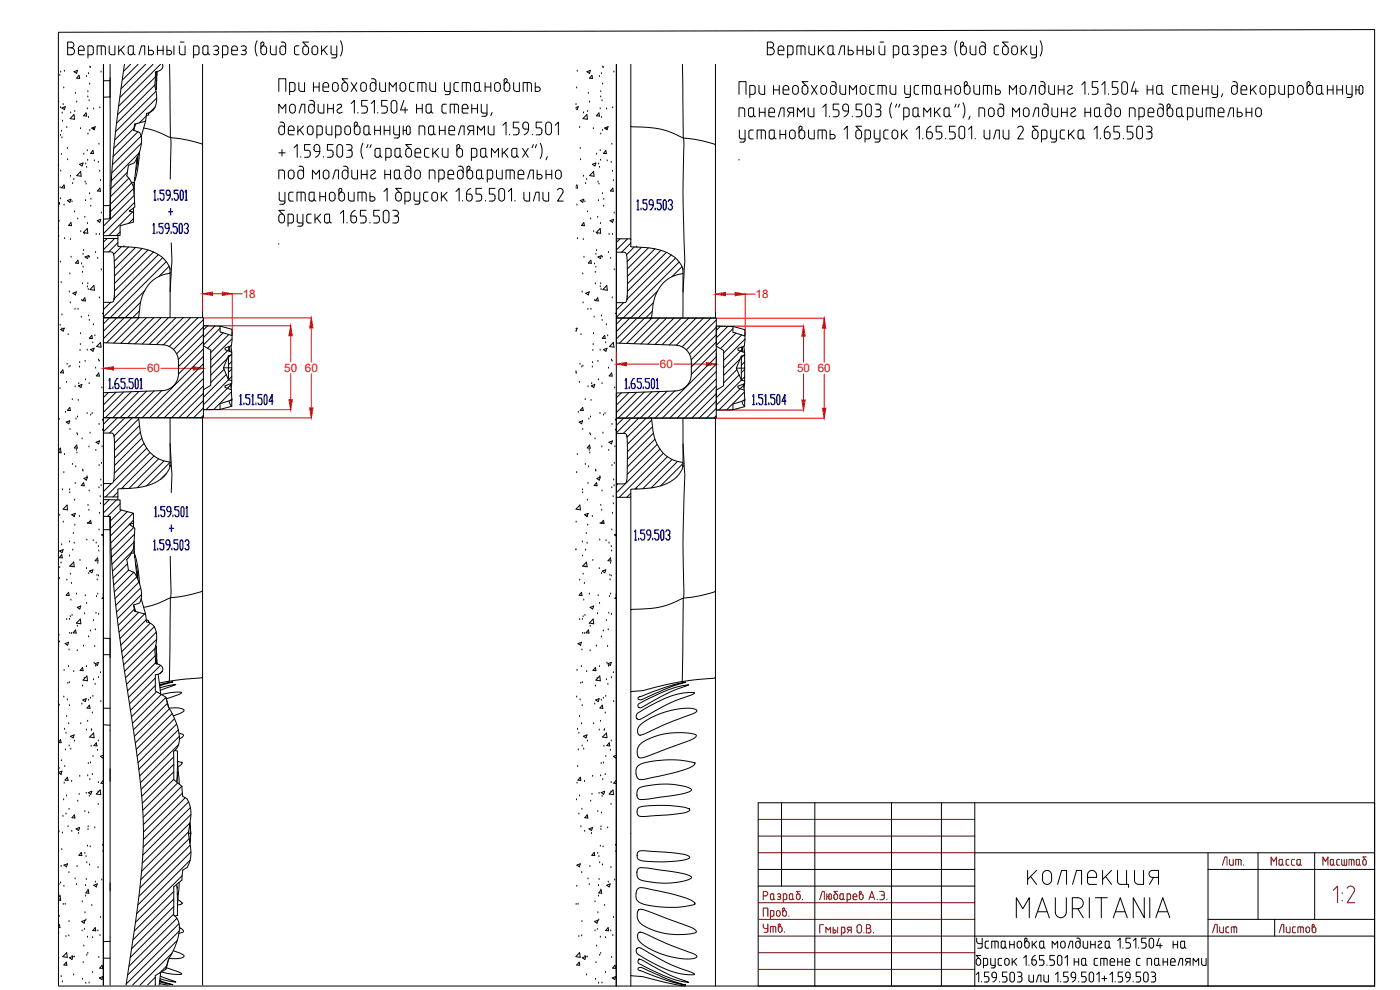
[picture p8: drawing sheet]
<svg xmlns="http://www.w3.org/2000/svg" width="420mm" height="297mm" viewBox="0 0 420 297" stroke-linecap="round" stroke-linejoin="round" font-family="sans-serif">
<defs><g id="words">
<g font-size="5.7" fill="#720000">
<text x="365.8" y="260.7">Лит.</text>
<text x="380.6" y="260.7">Масса</text>
<text x="396.2" y="260.7">Масштаб</text>
<text x="228.2" y="280.8">Утв.</text>
<text x="363" y="281.2">Лист</text>
</g>
<text font-size="5.7" x="383.1" y="281.2">Листов</text>
<g font-size="3.5" fill="#f00">
<text x="72.9" y="89.4">18</text>
<text x="226.8" y="89.5">18</text>
<text x="44.1" y="111.7">60</text>
<text x="85.3" y="111.6">50</text>
<text x="91.5" y="111.6">60</text>
<text x="198.1" y="110.5">60</text>
<text x="239.2" y="111.7">50</text>
<text x="245.4" y="111.7">60</text>
</g>
</g></defs>
<!-- layer: 0 -->
<g fill="none" stroke="#000" stroke-width=".3">
<path d="M20.3 12.6h1a.86 .86 0 0 1 .9 .9 .86 .86 0 0 1-.9 .8 1.05 1.05 0 0 1 1.1 1.1 1.05 1.05 0 0 1-1.1 1h-1zM20.3 14.3h1M23.5 14.6a.86 .86 0 0 1 .9-.8 .86 .86 0 0 1 .8 .8M23.5 16l.3 .4h1.5M23.5 14.6v1.4M25.3 14.6v.5h-1.8M26.4 16.4h1M27.4 13.8l.6 .5-.1 1.8-.5 .3M27.4 13.8h-1v3.6M29.1 16.4v-2.6h1.9l.5 .2 .1 2.4M30.4 13.8v2.6M31.1 19.3l-.1 276.3"/>
<path d="M32.8 13.8v2.2l.4 .4h1.3v-2.6M33 19.3v9.8l-1.9 .1v32.5M35.6 13.8v2.6M36.2 14.9l1.1 1.5M37.3 13.8l-1.7 1.7M37.4 19.3l-.3 1.4a309.3 309.3 0 0 0-4.1 44.9M39 13.8l-.5 .5v1.6l.5 .5M39.1 13.8h.9v2.1M39.1 16.4h.3M39.2 19.3l-2.1 2.1M40 15.9l-.6 .5M40 15.9l.6 .5"/>
<path d="M41.4 19.3l-4.7 4.7M41.7 16.4l.8-2.6h.9v2.6M43.7 19.3l-7.4 7.3M44.6 13.8v2.6h.8a.67 .67 0 0 0 .7-.6 .67 .67 0 0 0-.7-.7h-.8M45.9 19.3l-9.9 9.9M47.2 15.1h1.8M47.2 13.8v2.6M48.2 19.3l-12.6 12.5M48.7 19.3v1.2l-.5 .5-.8 .4a.81 .81 0 0 0-.8 .4 .81 .81 0 0 0 .1 .9l-.1 .5a11.4 11.4 0 0 0 .4 5.3v1.8l-.4 1.6-.9 1.4-1.7 .7-.3 2.4-3.3 .8-.3 1.9 1.8 .6 .5 1.2 .1 1.5-.6 3-1.2 2.8-.4 .7-1.8 .7-.4 3.2 1.3 1.9h.9l.9-7.4M49 13.8v2.6M50.1 13.8v2.6h.8a.67 .67 0 0 0 .6-.6 .67 .67 0 0 0-.6-.7h-.8M50.9 19.3l.2 21.9 .2 1.6-.2 10.9"/>
<path d="M52.2 13.8v2.6M53.8 13.8l.1 2.2 .7 .4M54.1 12.6h1.1M55.5 13.8v2.6h-.9M58.1 16.4h1.1M59.2 13.8l.5 .5-.1 1.8-.4 .3M59.2 13.8h-1.1v3.6M60.8 19.3v76M62.4 15.9a.77 .77 0 0 1-.8 .6 .77 .77 0 0 1-.7-.6l.1-1.9 .4-.2h1v2.1l.6 .5M64.1 13.9a.82 .82 0 0 1 1.1-.1 .82 .82 0 0 1 .2 1.1l-.5 .2M64.5 15.1h.5M64.9 15.1a.72 .72 0 0 1 .6 1 .72 .72 0 0 1-1.1 .2l-.3-.1"/>
<path d="M68.4 15.9l-.3 .4-1.3 .1M68.4 14.3l-.3-.5h-1.3v3.6M68.4 14.3v1.6M69.5 15.1h1.7a.91 .91 0 0 0-.5-1.3 .91 .91 0 0 0-1.2 .8l.1 1.6 .4 .2h1.2M72.4 13.9a.83 .83 0 0 1 1.1-.1 .83 .83 0 0 1 .2 1.1l-.5 .2M72.8 15.1h.5M73.2 15.1a.73 .73 0 0 1 .6 1 .73 .73 0 0 1-1.1 .2l-.3-.1M77.2 12.2l-.6 2 .1 1.3 .5 1.3M78.6 14l.5-.5a.47 .47 0 0 0-.1-.8 .47 .47 0 0 0-.7 .4v2.5a.86 .86 0 0 0 .9 .8 .86 .86 0 0 0 .8-.8v-1a.86 .86 0 0 0-.8-.8 .86 .86 0 0 0-.9 .8M81.2 13.8v2.2l.4 .4h1.3v-2.6M84.4 12.6a1.02 1.02 0 0 1 1.2 .5l.1 .3M85.7 13.4v2.2a.86 .86 0 0 1-.8 .8 .86 .86 0 0 1-.9-.8v-1a.86 .86 0 0 1 .9-.8 .86 .86 0 0 1 .8 .8"/>
<path d="M89.7 13.8h-.7l-.5 .2-.1 1.9 .3 .4 1 .1M91.1 14a.86 .86 0 0 1 1-.2 .86 .86 0 0 1 .5 .8v1a.86 .86 0 0 1-.9 .8 .86 .86 0 0 1-.8-.8v-1zM92.6 12.6h-1.7l1.2 1.3M93.9 14a.86 .86 0 0 1 .9-.2 .86 .86 0 0 1 .5 .8v1a.85 .85 0 0 1-.8 .8 .85 .85 0 0 1-.9-.8v-1zM96.5 13.8v2.6M97.1 14.9l1.1 1.5M98.2 13.8l-1.7 1.7M99.4 13.8v2.3l.5 .3h1.2M99.5 17.4h1M101.1 13.8l-.1 3-.5 .6M102.2 12.2l.6 2-.1 1.3-.5 1.3M185 19.3l-.1 276.6"/>
<path d="M189.3 19.3v54.6l1.8 .2M204.8 19.3l.4 26.5a370.4 370.4 0 0 0 .3 32.7l-.5 9.1M214.7 19.3v76.1h-19.4h.2l.2-1.6a12.6 12.6 0 0 1 5-10.2l1.7-.9 2.2-.5a.78 .78 0 0 0 .3-1.2v-.2M230.3 12.6h1a.86 .86 0 0 1 .9 .9 .86 .86 0 0 1-.9 .8 1.05 1.05 0 0 1 1.1 1.1 1.05 1.05 0 0 1-1.1 1h-1zM230.3 14.3h1M233.5 16l.2 .4h1.5M233.5 14.6a.92 .92 0 0 1 1.2-.8 .92 .92 0 0 1 .5 1.3h-1.7M233.5 14.6v1.4M236.4 16.4h1l.5-.3 .1-1.8-.3-.5h-1.3v3.6M239.1 16.4v-2.6h1.9l.5 .2 .1 2.4M240.4 13.8v2.6M242.8 13.8v2.2l.4 .4h1.3v-2.6"/>
<path d="M245.6 13.8v2.6M246.2 14.9l1.1 1.5M247.3 13.8l-1.7 1.7M248.6 14l.4-.2h1v2.1a.79 .79 0 0 1-.8 .6 .79 .79 0 0 1-.7-.6zM250 15.9l.6 .5M251.7 16.4l.8-2.6h.9v2.6M254.6 13.8v2.6h.8M254.6 15.1h.8M255.4 15.1a.67 .67 0 0 1 .7 .7 .67 .67 0 0 1-.7 .6M257.2 15.1h1.8M257.2 13.8v2.6M259 13.8v2.6"/>
<path d="M260.1 13.8v2.6h.7a.67 .67 0 0 0 .7-.6 .67 .67 0 0 0-.7-.7h-.7M262.2 13.8v2.6M263.8 13.8l.1 2.2 .4 .4h1.2v-2.6M264.1 12.6h1.1M268.1 16.4h1l.5-.3 .1-1.8-.3-.5h-1.3v3.6M272.4 15.9a.77 .77 0 0 1-.8 .6 .77 .77 0 0 1-.7-.6v-1.9l.5-.2h1v2.1l.6 .5M274.1 13.9a.82 .82 0 0 1 1.1-.1 .82 .82 0 0 1 .2 1.1l-.5 .2M274.5 15.1h.5M274.9 15.1a.72 .72 0 0 1 .6 1 .72 .72 0 0 1-1.1 .2l-.3-.1M276.8 16.4h1l.5-.3 .1-1.8-.3-.5h-1.3v3.6M279.5 15.1h1.7a.91 .91 0 0 0-.5-1.3 .91 .91 0 0 0-1.2 .8l.1 1.6 .4 .2h1.2M282.4 13.9a.83 .83 0 0 1 1.1-.1 .83 .83 0 0 1 .2 1.1l-.5 .2"/>
<path d="M282.8 15.1h.5M283.2 15.1a.73 .73 0 0 1 .6 1 .73 .73 0 0 1-1.2 .2l-.2-.1M287.2 12.2l-.6 2 .1 1.3 .5 1.3M288.6 14l.5-.5a.47 .47 0 0 0-.1-.8 .47 .47 0 0 0-.7 .4v2.5a.86 .86 0 0 0 .9 .8 .86 .86 0 0 0 .8-.8v-1a.86 .86 0 0 0-.8-.8 .86 .86 0 0 0-.9 .8M291.1 13.8l.1 2.2 .4 .4h1.3v-2.6M294.4 12.6a1.02 1.02 0 0 1 1.2 .5l.1 2.5a.86 .86 0 0 1-.8 .8 .86 .86 0 0 1-.9-.8v-1a.86 .86 0 0 1 .9-.8 .86 .86 0 0 1 .8 .8M298.9 13.8l-.5 .5v1.6l.5 .5M299 16.4h.7M299 13.8h.7M301.1 14a.86 .86 0 0 1 .9-.2 .86 .86 0 0 1 .6 .8v1a.86 .86 0 0 1-.9 .8 .86 .86 0 0 1-.8-.8v-1zM302.6 12.6h-1.7l1.2 1.3M303.9 14a.86 .86 0 0 1 .9-.2 .86 .86 0 0 1 .5 .8v1a.85 .85 0 0 1-.8 .8 .85 .85 0 0 1-.9-.8v-1z"/>
<path d="M306.5 13.8v2.6M307.1 14.9l1.1 1.5M308.2 13.8l-1.7 1.7M309.4 13.8v2.3l.5 .3h1.2M309.5 17.4h1M311.1 13.8l-.1 3-.5 .6M312.2 12.2l.5 2v1.3l-.5 1.3M17.6 30.6h.1M17.9 22.6h.1M18.2 32.3h.1M18.2 21.6h.1M18.5 39.4h.1"/>
<path d="M18.6 32.4l1-.4-.3 .9zM18.7 33.9h.1M18.8 36.4h.1M19 31.4h.1M19.1 26.4h.1M19.3 21.4h.1M20 38.3h.1M21.2 33.9h.1M22.2 34.4l.2 1.4-1.4-.2zM22.2 21.5l1.1-.4-.3 .9zM22.4 33.5h.1M22.6 28h.1"/>
<path d="M23 30.6h.1M23.7 22.6l.2 .9h-.9zM24.2 38.6h.1M25.8 33.9l.2 .9-.9-.1zM26 23h.1M26.2 32.6h.1M26.4 29.1h.1M26.4 27.5h.1M26.6 35.2h.1M26.6 22.1h.1M26.8 30.2h.1M26.9 25.2h.1"/>
<path d="M26.9 39.1h.1M27 20.1h.1M27.1 20.3h.1M27.5 38.4l1.1-.4-.3 .9zM28.1 38.6h.1M28.1 32.7h.1M30 32.4h.1M30.3 21.6h.1M33 23.3v42.3M33 24.2h-1.9v5M40.2 38.5l-6 6M40.8 37.1l-.7 1.9"/>
<path d="M41.4 39.5l-7.5 7.5M43.1 38.4a38.7 38.7 0 0 1 8.3 2.9 35.4 35.4 0 0 1 9.3 2l.1 .2M43.7 36.4l-1.3 4.7M43.9 34.8l-2.1 2.1M44 34v.1M44.5 34.5l-.6 .2M44.7 33.9l-.2 .6 .2-.5M46.5 25.5l-11.5 11.5M46.5 32.2l-1.5 1.5M46.6 23.1l-11.3 11.3M46.8 27.4l-12.1 12.1M46.9 26.2v.1"/>
<path d="M46.9 26.8h-.2M46.9 25.7v.1M47 24.3h.1M47 29.4l-12.6 12.6M47.1 21.4l-.2 5.3zM47.1 21.4l-.1 1.4M83.7 27.4v-3.8h2.1v3.8M83.7 33.9v-2.6l1 1.3 1.1-1.3v2.6M84.1 36.6a1.02 1.02 0 0 1 1.2 .5l.1 .3M85.4 37.4v2.2a.86 .86 0 0 1-.9 .8 .86 .86 0 0 1-.8-.8v-1a.86 .86 0 0 1 .8-.8 .86 .86 0 0 1 .9 .8M86.5 39.1h1.7a.91 .91 0 0 0-.5-1.3 .91 .91 0 0 0-1.2 .8l.1 1.6 .4 .2 1.2 .1M86.9 27.4h1.1"/>
<path d="M87.2 31.5a.86 .86 0 0 1 .9-.2 .86 .86 0 0 1 .5 .8v1a.86 .86 0 0 1-.8 .8 .86 .86 0 0 1-.9-.8v-1zM88 27.4l.5-.5-.1-1.9-.4-.2h-1.1v3.6M89.4 37.8v2.7M89.7 24.8v1.9M89.7 26.7l.2 .5 .5 .2M89.8 33.9l.7-2.6h1v2.6M90 38.9l1.1 1.6M91.1 37.8l-1.7 1.7M91.4 24.8v2.6h-1M92.5 38a.86 .86 0 0 1 .9-.2 .86 .86 0 0 1 .6 .8v1a.86 .86 0 0 1-.9 .8 .86 .86 0 0 1-.9-.8v-1zM93 30.1a1.02 1.02 0 0 1 1.3 .5v2.5a.86 .86 0 0 1-.8 .8 .86 .86 0 0 1-.9-.8v-1a.86 .86 0 0 1 .9-.8 .86 .86 0 0 1 .8 .8M94.1 26.1h1.7"/>
<path d="M94.1 24.8v2.6M95.5 31.3v2.2l.4 .4h1.3v-2.6M95.8 24.8v2.6M96.7 39.9l-.3 .5-1.3 .1M96.7 39.9l-.1-1.8-.5-.3h-1v3.6M97.4 27.4h1.2M97.9 37.8v2.2l.4 .4 1.3 .1v-2.7M98.3 32.6h1.8M98.3 31.3v2.6M98.6 25.6a.86 .86 0 0 0-.8-.8 .86 .86 0 0 0-.9 .8l.1 1.6 .4 .2M98.6 25.6v.5h-1.7M100.1 31.3v2.6"/>
<path d="M101.2 31.6l.9-.3 .4 .3-.2 .5-.9 .7a.74 .74 0 0 0 0 1 .74 .74 0 0 0 1 0l.3-.1M101.5 25.6a.86 .86 0 0 0-.9-.8 .86 .86 0 0 0-.8 .8v1a.85 .85 0 0 0 .8 .8 .85 .85 0 0 0 .9-.8M101.5 25.6v1M102.3 39.9l-.3 .5-1.3 .1M102.3 39.9l-.1-1.8-.4-.3h-1.1v3.6M102.9 25a.86 .86 0 0 1 .9-.2 .86 .86 0 0 1 .5 .8v1a.85 .85 0 0 1-.8 .8 .85 .85 0 0 1-.9-.8v-1zM103.7 38a.86 .86 0 0 1 1-.2 .86 .86 0 0 1 .5 .8v1a.86 .86 0 0 1-.9 .8 .86 .86 0 0 1-.8-.8v-1zM104.4 23.6h-1.8l1.3 1.3M105.4 31.1l.9-1v3.8M105.4 24.8l1.7 2.6M106.6 38l.5-.5a.47 .47 0 0 0-.1-.8 .47 .47 0 0 0-.7 .4v2.5a.86 .86 0 0 0 .9 .8 .86 .86 0 0 0 .9-.8v-1a.86 .86 0 0 0-.9-.8 .86 .86 0 0 0-.9 .8M107.1 24.8l-1.7 2.6"/>
<path d="M107.4 33.7v.2M108.5 25a.86 .86 0 0 1 .9-.2 .86 .86 0 0 1 .6 .8v1a.86 .86 0 0 1-.9 .8 .86 .86 0 0 1-.9-.8v-1zM109.2 39.9a.78 .78 0 0 0 .8 .6 .78 .78 0 0 0 .7-.6M109.2 39.9l.1-1.8 .5-.3h.9v2.1M109.6 31.8l.4 .2 .2 .5M110.2 33.2l-.4 .7h-1.3M110.3 30.1h-1.8v1.7h1.1M110.3 32.5v.7M110.7 39.9l.6 .5M111.4 31.1l1-1v3.8M111.5 23.6h.6M112 23.6l.6 .2 .2 .6"/>
<path d="M112.4 39.1h1.8M112.4 37.8v2.7M112.8 24.4v2.2a.86 .86 0 0 1-.8 .8 .86 .86 0 0 1-.9-.8v-1a.86 .86 0 0 1 .9-.8 .86 .86 0 0 1 .8 .8M113.4 33.7v.2M114 24.8v1.9M114 26.7l.2 .5 .5 .2M114.2 37.8v2.7M115.3 39.1h1.7M115.3 37.8v2.7M115.6 31.8a1.12 1.12 0 0 1 .7 1 1.12 1.12 0 0 1-.5 1.1h-1.3M115.7 24.8v2.6h-1M116.2 30.1h-1.7v1.7h1.1"/>
<path d="M116.8 27.4v-2.6l1.1 1.3 1-1.3v2.6M117 37.8v2.7M117.6 30.4a.86 .86 0 0 1 1-.2 .86 .86 0 0 1 .5 .8v2.1a.86 .86 0 0 1-.9 .8 .86 .86 0 0 1-.8-.8v-2.1zM118.2 39.9l.2 .5 1.5 .1M118.2 37.8v2.1M119.9 37.8v3M120.3 25a.86 .86 0 0 1 .9-.2 .86 .86 0 0 1 .6 .8v1a.86 .86 0 0 1-.9 .8 .86 .86 0 0 1-.8-.8v-1zM121 39.1h1M121 37.8v2.7M121.2 30.1l-1 2.9h2.1M121.6 32.2v1.7M122 39.9a.56 .56 0 0 0 .5 .5 .56 .56 0 0 0 .6-.5"/>
<path d="M122 39.9v-1.5a.56 .56 0 0 1 .5-.6 .56 .56 0 0 1 .6 .6v1.5M123.5 27.4h.7M124.2 24.8h-.7l-.5 .2-.1 1.9 .6 .5M125 32.6h1.7M125 31.3v2.6M125.4 27.4v-2.6h1.9l.5 .5 .1 2.1M126.6 24.8v2.6M126.7 31.3v2.6M126.9 37.8l.6 .6v2.1M126.9 37.8h-1.1v2.7M128.6 39.9l.1-1.8 .5-.3h1v2.1M128.6 39.9a.78 .78 0 0 0 .8 .6 .78 .78 0 0 0 .7-.6"/>
<path d="M129 26.7l.2 .5 .6 .2M129 24.8v1.9M129.4 33.4a.77 .77 0 0 1-.8 .6 .77 .77 0 0 1-.7-.6v-1.9l.5-.2h1v2.1l.6 .5M130.2 39.9l.5 .5M130.7 24.8v2.6h-.9M131.9 39.1h1.7M131.9 37.8v2.7M133.4 24.8v2.1l.6 .5M133.6 37.8v2.7M134 31.3h-1.1l-.3 .5 .1 1.8 .5 .3h.8M134 27.4h1.1M134.7 39.1h1.7a.91 .91 0 0 0-.5-1.3 .91 .91 0 0 0-1.2 .8l.1 1.6 .4 .2 1.2 .1"/>
<path d="M135.1 27.8l-.3 .5-1.2 .1M135.1 24.8v3M136.4 31.3v2.6M136.8 24.8l-.6 .5v1.6l.6 .5M136.8 27.4h.8M136.8 24.8h.8M137.6 31.8l-.6-.5h-1.9v2.6M137.6 31.8v2.1M138.7 27.4v-2.6h1.9l.6 .5v2.1M138.7 32.6h1.7a.91 .91 0 0 0-.5-1.3 .91 .91 0 0 0-1.2 .8l.1 1.6 .4 .2h1.2M140 24.8v2.6M141 37.8a.67 .67 0 0 0-.7 .6 .67 .67 0 0 0 .7 .7h1.2"/>
<path d="M141 37.8h1.2v2.7M141.2 39.1l-.8 1.4M141.6 32.6h1.7M141.6 31.3v2.6M142.9 27.4l-.6-.5v-1.6l.6-.5h1v2.1l.5 .5M142.9 27.4h.4M143.3 31.3v2.6M143.8 26.9l-.5 .5M144.4 31.3l.1 2.3 .5 .3h1.2M145.6 26.1h1.7M145.6 24.8v2.6M146.2 31.3l-.1 3.3-.5 .3h-1"/>
<path d="M146.5 37.8l.1 2.2 .4 .4 1.3 .1v-2.7M147.3 24.8v2.6M147.7 33.7l-.4 1M148.7 25a.86 .86 0 0 1 .9-.2 .86 .86 0 0 1 .5 .8v1a.85 .85 0 0 1-.8 .8 .85 .85 0 0 1-.9-.8v-1zM150.9 37.6l1-1v3.9M151.3 25.6a.86 .86 0 0 1 .8-.8 .86 .86 0 0 1 .9 .8v1a.87 .87 0 0 1-.9 .8 .87 .87 0 0 1-.8-.8M151.3 24.1a.48 .48 0 0 1 .7-.4 .48 .48 0 0 1 .1 .8l-.5 .5M151.3 24.1v2.5M154.2 24.8v1.9M154.2 26.7l.2 .5 .5 .2M155.8 36.6h-1.7v1.8h1.3a1.18 1.18 0 0 1-.4 2l-.9 .1M155.9 24.8v2.6h-1"/>
<path d="M157.2 36.9a.86 .86 0 0 1 .9-.2 .86 .86 0 0 1 .5 .8v1.2h-1.3l-.4-.6zM158.2 24.8v2.6M158.6 38.7a1.83 1.83 0 0 1-1.3 1.8M159.5 25.3l-.6-.5h-1.9v2.6M159.5 25.3v2.1M160.6 26.1h.9a.67 .67 0 0 1 .6 .7 .67 .67 0 0 1-.6 .6M160.6 24.8v2.6h.9M162.6 36.6h-1.7v1.8h1.3a1.18 1.18 0 0 1-.3 2l-1 .1M164 36.9a.86 .86 0 0 1 1-.2 .86 .86 0 0 1 .5 .8v2.1a.86 .86 0 0 1-.9 .8 .86 .86 0 0 1-.8-.8v-2.1zM166.6 37.6l1-1v3.9M172.8 32.3l.7-.3-.3 .9-.4-.3M172.9 31.4h.1"/>
<path d="M173.1 26.4h.1M173.2 21.4h.1M174 38.3h.1M175.1 33.9h.1M176.1 34.4l.2 1.4-1.3-.2zM176.1 21.5l1.1-.4-.3 .9zM176.4 33.5h.1M176.6 28h.1M177 30.6h.1M177.7 22.6l.1 .9h-.9zM178.1 38.6h.1M179.7 33.9l.2 .9-.9-.1z"/>
<path d="M179.9 23h.1M180.1 32.6h.1M180.3 29.1h.1M180.3 27.5h.1M180.5 35.2h.1M180.5 22.1h.1M180.7 30.2h.1M180.8 25.2h.1M180.8 39.1h.1M180.9 20.1h.1M181 20.3h.1M181.4 38.4l1.1-.4-.3 .9z"/>
<path d="M182 38.6h.1M182 32.7h.1M183.9 32.4h.1M184.2 21.6h.1M189.3 37.9l.1 .1a32.9 32.9 0 0 1 13.8 2.5 8.8 8.8 0 0 0 4.7 1.2l3.8 .8a5.5 5.5 0 0 1 3 1v.2M221.8 28.3v-3.8h2.1v3.8M221.8 35v-2.6h1.1l.5 .2 .1 2.4M221.9 39v2.1l.6 .6M223.6 39l-.1 3.3-.5 .3h-.9M224.7 32.6l.5-.2h1v2.1a.79 .79 0 0 1-.8 .6 .79 .79 0 0 1-.8-.6zM226.1 39h-.8l-.5 .3-.1 1.8 .6 .6M226.2 34.5l.5 .5"/>
<path d="M226.6 27.7l-.3 .5-1.3 .1M226.6 26.2l-.3-.5-1.3-.1v3.7M226.6 26.2v1.5M227.8 25.6v2.2l.4 .4 1.3 .1v-2.7M227.9 33.7h1.7M227.9 32.4v2.6M228.5 39v2.7M229.6 32.4v2.6M229.7 39.6l-.6-.6h-1.9v2.7M229.7 39.6v2.1M230.7 34.5l.5 .5M230.7 33.7h1.8a.92 .92 0 0 0-.6-1.3 .92 .92 0 0 0-1.2 .8v1.4"/>
<path d="M231.2 35h1.3M232.2 27h1.7M232.2 25.6v2.7M233.6 35l.8-2.6h.9v2.6M233.9 25.6v2.7M234.1 39v2.7M235 27h1.7a.91 .91 0 0 0-.5-1.3 .91 .91 0 0 0-1.2 .8l.1 1.6 .4 .2h1.2M235.8 39v2.7M237.2 39.2a.86 .86 0 0 1 .9-.1 .86 .86 0 0 1 .6 .8v.9a.86 .86 0 0 1-.9 .9 .86 .86 0 0 1-.9-.9v-.9zM237.2 33.7l-.7 1.3M238.1 25.9a.86 .86 0 0 1 1-.2 .86 .86 0 0 1 .5 .8v.9a.86 .86 0 0 1-.9 .9 .86 .86 0 0 1-.8-.8v-1zM238.2 33.7h-1.2a.67 .67 0 0 1-.7-.7 .67 .67 0 0 1 .7-.7l1.2 .1v2.6"/>
<path d="M239.3 35v-2.6l1 1.3 1.1-1.3v2.6M240.1 39.2l.5-.5a.47 .47 0 0 0-.1-.8 .47 .47 0 0 0-.7 .4v2.5a.86 .86 0 0 0 .9 .9 .86 .86 0 0 0 .8-.9v-.9a.86 .86 0 0 0-.8-.9 .86 .86 0 0 0-.9 .9M241 25.9a.86 .86 0 0 1 .9-.2 .86 .86 0 0 1 .5 .8v.9a.86 .86 0 0 1-.8 .9 .86 .86 0 0 1-.9-.8v-1zM242.4 24.5h-1.7l1.3 1.2M242.5 32.4l.1 2.2 .4 .4h1.3v-2.6M242.7 39v2.2l.7 .5M243.5 25.6l1.7 2.7M244.4 39v2.7h-1M245.2 25.6l-1.7 2.7M246.3 26.5a.86 .86 0 0 1 .9-.9 .86 .86 0 0 1 .9 .9v1a.87 .87 0 0 1-.9 .8 .87 .87 0 0 1-.9-.9M246.4 26.5v1M246.8 39v2.7"/>
<path d="M246.9 32.2l1-1v3.8M248.9 34.8v.2M249.1 39v2.7h.9M249.2 26.5a.86 .86 0 0 1 .9-.9 .86 .86 0 0 1 .8 .9M249.2 26.5v1M249.6 24.5a1.02 1.02 0 0 1 1.3 .5v2.5a.87 .87 0 0 1-.8 .8 .87 .87 0 0 1-.9-.9M250.1 35h.9M251.8 34.3l-.3 .5-.5 .2M251.8 31.2h-1.7v1.7l1.5 .2 .2 1.2M252.1 25.6v2.2l.4 .4 1.3 .1v-2.7M253.2 31.5a.86 .86 0 0 1 .9-.2 .86 .86 0 0 1 .5 .8v1.2l-1.3-.1-.4-.6zM253.3 38.8l1-.9v3.8"/>
<path d="M254.6 33.3a1.83 1.83 0 0 1-1.3 1.7M254.9 28.3v-2.7l1.1 1.4 1-1.4v2.7M255.8 34.8v.2M257.1 39.2a.86 .86 0 0 1 .9-.1 .86 .86 0 0 1 .6 .8v.9a.85 .85 0 0 1-.9 .9 .85 .85 0 0 1-.8-.9l-.1-.9zM258.4 25.9a.86 .86 0 0 1 .9-.2 .86 .86 0 0 1 .6 .8v.9a.85 .85 0 0 1-.9 .9 .85 .85 0 0 1-.8-.8l-.1-1zM258.6 37.9h-1.7l1.2 1.2M258.6 31.2h-1.7v1.7l1.3 .1a1.18 1.18 0 0 1-.3 2h-1M260 31.5a.86 .86 0 0 1 1-.2 .86 .86 0 0 1 .5 .8v2.1a.86 .86 0 0 1-.9 .8 .86 .86 0 0 1-.8-.8v-2.1zM262.4 25.6l-1.1 .1-.3 .5 .1 1.8 .5 .3h.8M262.4 39v2.1l.5 .6M262.6 31.2h.9a.86 .86 0 0 1 .9 .9 .86 .86 0 0 1-.9 .8M263 32.9l1.1 .1a1.4 1.4 0 0 1 0 1.8l-1.5 .2"/>
<path d="M263.5 28.3v-2.7h1.9l.5 .3 .1 2.4M264.1 39l-.1 3.3-.5 .3h-.9M264.7 25.6v2.7M266.6 39h-.8l-.5 .3-.1 1.8 .6 .6M267.1 25.6l.1 2.2 .4 .4 1.2 .1v-2.7M267.6 30.8l-.6 2 .1 1.3 .5 1.3M267.9 39.2a.86 .86 0 0 1 1-.1 .86 .86 0 0 1 .5 .8v.9a.85 .85 0 0 1-.8 .9 .85 .85 0 0 1-.9-.9v-.9zM269.1 31.2l-.4 1M270.1 31.2l-.4 1M270.6 39v2.7M271.2 35h1.1l.4-.3 .1-1.8-.3-.5h-1.3v3.6M271.5 25.6l.1 2.4 .5 .3h1.1"/>
<path d="M272.3 39l-1.7 1.7M273.2 28.7l-.3 .5-1.2 .1M273.2 25.6v3.1M274.1 32.6l.4-.2h1v2.1a.79 .79 0 0 1-.8 .6 .79 .79 0 0 1-.7-.6zM275 38.8l.9-.9v3.8M275.5 34.5l.6 .5M275.7 25.6l-1.1 .1-.2 .5v1.8l.5 .3h.8M276.8 28.3v-2.7h1.9l.5 .3 .1 2.4M277.2 35v-2.6l1.1 1.3 1-1.3v2.6M278.1 25.6v2.7M278.1 39.6h1M279.1 39.6a1.01 1.01 0 0 1 .7 1.3 1.01 1.01 0 0 1-1.5 .5l-.2-.6v-1.2"/>
<path d="M279.4 37.9a1.83 1.83 0 0 0-1.3 1.7M280.5 32.4v2.6M280.5 25.9l.5-.3h1v2.1a.79 .79 0 0 1-.8 .6 .79 .79 0 0 1-.7-.6zM281 33.5l1.2 1.5M282 27.7l.5 .6M282 39.6h.3a1.18 1.18 0 0 1-.4 2.1M282.2 32.4l-1.7 1.7M282.7 37.9h-1.8v1.7h1.1M283.4 32.6l.5-.2h.9v2.1a.79 .79 0 0 1-.7 .6 .79 .79 0 0 1-.8-.6zM283.7 27h1.7M283.7 25.6v2.7M284.8 34.5l.6 .5"/>
<path d="M285.4 25.6v2.7M286 39.6l.6 .4 .1 .9M286.7 37.9h-1.8v1.7h1.1M286.8 25.9a.86 .86 0 0 1 .9-.2 .86 .86 0 0 1 .5 .8v.9a.85 .85 0 0 1-.8 .9 .85 .85 0 0 1-.8-.8l-.1-1zM286.9 31.2l-.3 1M287.9 31.2l-.4 1M288.1 38.1a.86 .86 0 0 1 .9-.2 .86 .86 0 0 1 .5 .8v2.1a.86 .86 0 0 1-.8 .9 .86 .86 0 0 1-.9-.9v-2.1zM289 30.8l.6 2-.1 1.3-.5 1.3M289.9 24.5l.4 .3-.1 .5M289.9 24.5l-.5 .5v2.5a.85 .85 0 0 0 .9 .8 .85 .85 0 0 0 .8-.9v-.9a.87 .87 0 0 0-.8-.9 .87 .87 0 0 0-.9 .9M290.2 25.4l-.5 .4M290.7 38.8l.9-.9v3.8"/>
<path d="M291.1 34.8l-.4 1M292.3 25.6v2.2l.7 .5M294 25.6v2.7h-1M295.3 39l.1 2.2 .7 .5M295.5 32.9l-.3-.5h-1.4v2.6M295.5 32.9v2.1M296.4 25.6v2.7M297.1 39v2.7h-1M297.6 26.2l-.6-.6h-1.9v2.7M297.6 26.2v2.1M298.3 33.2a.86 .86 0 0 0-.8-.9 .86 .86 0 0 0-.9 .9l.1 1a.85 .85 0 0 0 .8 .8 .85 .85 0 0 0 .8-.8M298.4 33.2v1"/>
<path d="M298.7 25.6v2.7h.9a.67 .67 0 0 0 .6-.7 .67 .67 0 0 0-.6-.6h-.9M299.9 31.2h.6M300.5 31.2l.6 .5 .1 2.5a.87 .87 0 0 1-.9 .8 .87 .87 0 0 1-.8-.8v-1a.85 .85 0 0 1 .8-.9 .85 .85 0 0 1 .9 .9M301.1 39v2.2l.7 .5M302.8 39v2.7h-1M302.9 28.3v-2.7l1.1 1.4 1-1.4v2.7M303.9 35v-2.6l1 1.3 1.1-1.3v2.6M305.4 38.3a.9 .9 0 0 1 1.2-.4 .9 .9 0 0 1 .4 1.2l-1.6 2.6h1.7M307.1 33.2a.86 .86 0 0 1 .9-.9 .86 .86 0 0 1 .8 .9v1a.87 .87 0 0 1-.8 .8 .87 .87 0 0 1-.9-.8M307.1 33.2v1M307.9 26.5a.86 .86 0 0 0-.9-.9 .86 .86 0 0 0-.8 .9v1a.85 .85 0 0 0 .8 .8 .85 .85 0 0 0 .9-.9M307.9 26.5v1"/>
<path d="M309 28.3l.8-2.7h.9v2.7M310 35l.7-2.6h1v2.6M310 39.2a.86 .86 0 0 1 1-.1 .86 .86 0 0 1 .5 .8v.9a.85 .85 0 0 1-.8 .9 .85 .85 0 0 1-.9-.9v-.9zM311.5 37.9h-1.7l1.2 1.2M312.3 24.5a1.02 1.02 0 0 1 1.2 .5l.1 2.5a.87 .87 0 0 1-.9 .8 .87 .87 0 0 1-.8-.9v-.9a.85 .85 0 0 1 .8-.9 .85 .85 0 0 1 .9 .9M312.8 33.2a.86 .86 0 0 1 .9-.9 .86 .86 0 0 1 .8 .9M312.8 34.2a.86 .86 0 0 0 .9 .8 .86 .86 0 0 0 .8-.8M312.8 33.2v1M313.2 31.2a1.02 1.02 0 0 1 1.3 .5v.3M314.2 39.6l-.3-.5-1.3-.1v3.6M314.2 39.6v1.5M314.6 32v2.2"/>
<path d="M314.7 25.6l.1 2.2 .4 .4 1.3 .1v-2.7M315.3 39v2.1l.6 .6M315.7 32.4l.1 2.2 .4 .4h1.2v-2.6M317.1 39l-.1 3.3-.5 .3h-1M317.6 27h1.7M317.6 25.6v2.7M318.6 33.7h1.7M318.6 32.4v2.6M319.3 25.6v2.7M319.5 39h-.7l-.5 .3-.1 1.8 .6 .6M320.3 32.4v2.6M320.6 27.1a.74 .74 0 0 0 .1 1.1 .74 .74 0 0 0 1 0l.3-.2"/>
<path d="M320.7 39v2.7M321.3 25.6l.4 .2v.5l-1 .9M321.3 25.6l-.8 .3M321.4 32.7l.8-.4 .5 .4-.1 .5-1 .7a.74 .74 0 0 0 0 1 .74 .74 0 0 0 1 0l.3-.2M322.4 39l-1.7 1.7M324.7 25.4l.9-.9v3.8M325.6 33.7h1.7M325.6 32.4v2.6M326.6 28.1v.2M327.3 32.4v2.6M327.8 28.3h.9M328.3 38.8l.9-.9v3.8"/>
<path d="M329.5 27.5l-.2 .6-.6 .2M329.5 24.5h-1.7v1.7l1.5 .2 .2 1.1M330 34.5l-.6 .5M330 34.5l.5 .5M330 34.5v-2.1h-1l-.5 .2v1.9a.71 .71 0 0 0 .9 .5M330.6 25.4l1-.9v3.8M331.4 39.6h1.1M332.1 31.2a1.02 1.02 0 0 1 1.2 .5l.1 2.5a.87 .87 0 0 1-.9 .8 .87 .87 0 0 1-.8-.8v-1a.85 .85 0 0 1 .8-.9 .85 .85 0 0 1 .9 .9M332.5 39.6a1.01 1.01 0 0 1 .6 1.3 1.01 1.01 0 0 1-1.4 .5l-.3-.6v-1.2M332.7 28.1v.2M332.7 37.9a1.83 1.83 0 0 0-1.3 1.7M334.8 32.6a.86 .86 0 0 1 .9-.2 .86 .86 0 0 1 .6 .8v1a.85 .85 0 0 1-.9 .8 .85 .85 0 0 1-.8-.8l-.1-1z"/>
<path d="M335.3 39.6h.3a1.18 1.18 0 0 1-.4 2.1M335.5 24.5h-1.7v1.7h1a1.12 1.12 0 0 1 .8 1 1.12 1.12 0 0 1-.6 1l-1.2 .1M336 37.9h-1.7v1.7h1M336.9 24.7a.87 .87 0 0 1 .9-.1 .87 .87 0 0 1 .6 .8l-.1 2a.86 .86 0 0 1-.8 .9 .86 .86 0 0 1-.9-.9v-2zM338.9 35v-2.6h1.2l.5 .2 .1 2.4M339.3 39.6l.6 .4 .1 .9M340 37.9h-1.7v1.7h1M340.5 24.5l-1 2.9h2.1M340.8 26.6v1.7M341.4 38.1a.86 .86 0 0 1 .9-.2 .86 .86 0 0 1 .6 .8v2.1a.86 .86 0 0 1-.9 .9 .86 .86 0 0 1-.9-.9v-2.1zM341.8 35h1l.5-.3 .1-1.8-.3-.5h-1.3v3.6M344 37.9h.9"/>
<path d="M344.3 27h1.7M344.3 25.6v2.7M344.4 39.6l1 .1a1.4 1.4 0 0 1 .1 1.7l-.6 .3M344.6 34.5l.2 .5h1.5M344.6 33.7h1.7a.91 .91 0 0 0-.6-1.3 .91 .91 0 0 0-1.1 .8v1.4M344.9 37.9a.86 .86 0 0 1 .8 .8 .86 .86 0 0 1-.8 .9M346 25.6v2.7M347.2 25.9l.5-.3h1v2.1a.79 .79 0 0 1-.8 .6 .79 .79 0 0 1-.8-.6zM347.8 31.2a1.02 1.02 0 0 1 1.2 .5l.1 2.5a.86 .86 0 0 1-.8 .8 .86 .86 0 0 1-.9-.8v-1a.86 .86 0 0 1 .9-.9 .86 .86 0 0 1 .8 .9M348.7 27.7l.5 .6M351 32.1l-.4 .5M351 32.1a.47 .47 0 0 0 0-.8 .47 .47 0 0 0-.7 .4v2.5a.86 .86 0 0 0 .8 .8 .86 .86 0 0 0 .9-.8v-1a.86 .86 0 0 0-.9-.9 .86 .86 0 0 0-.8 .9"/>
<path d="M353.2 32.6l.5-.2h.9v2.1a.79 .79 0 0 1-.7 .6 .79 .79 0 0 1-.8-.6zM353.2 25.6h-.7l-.5 .3-.1 1.8 .3 .5 1 .1M354.6 34.5l.6 .5M355.6 25.6v2.7M356.3 25.6l.5 .6v2.1M356.3 25.6h-1.9v2.7M356.4 35h1l.5-.3 .1-1.8-.3-.5h-1.3v3.6M358 27h1.7a.91 .91 0 0 0-.6-1.3 .91 .91 0 0 0-1.1 .8v1.6l.4 .2M358.5 28.3h1.2M359.1 32.4l.1 2.2 .4 .4h1.2v-2.6M360.8 27h1.8M360.8 25.6v2.7"/>
<path d="M362.6 25.6v2.7M363.2 32.4v2.6M363.7 25.6l.1 2.4 .5 .3h1.1M364.4 32.9l-.5-.5h-1.9v2.6M364.5 32.9v2.1M365.4 25.6l-.1 3.4-.5 .2-.9 .1M365.6 34.5l.2 .5h1.5M365.6 33.7h1.7a.92 .92 0 0 0-.5-1.3 .92 .92 0 0 0-1.2 .8v1.4M366.9 28.1l-.3 1M368.5 35l.7-2.6h1v2.6M370 24.5a1.02 1.02 0 0 1 1.2 .5l.1 2.5a.87 .87 0 0 1-.8 .8 .87 .87 0 0 1-.9-.9v-.9a.85 .85 0 0 1 .9-.9 .85 .85 0 0 1 .8 .9M371.3 32.4v2.6h.9a.67 .67 0 0 0 .6-.7 .67 .67 0 0 0-.6-.6h-.9"/>
<path d="M372.4 27h1.8a.91 .91 0 0 0-.6-1.3 .91 .91 0 0 0-1.2 .8v1.3l.5 .5M372.9 28.3h1.3M374 33.7h1.7M374 32.4v2.6M375.3 25.6v2.7M375.7 32.4v2.6M375.9 26.8l1.1 1.5M377 25.6l-1.7 1.8M377.1 32.6a.86 .86 0 0 1 .9-.2 .86 .86 0 0 1 .5 .8v1a.86 .86 0 0 1-.8 .8 .86 .86 0 0 1-.9-.8v-1zM378.4 25.9a.86 .86 0 0 1 .9-.2 .86 .86 0 0 1 .6 .8v.9a.86 .86 0 0 1-.9 .9 .86 .86 0 0 1-.8-.8v-1zM381 28.3h1.1l.5-.3 .1-1.8-.3-.5-1.4-.1v3.7M383.8 25.6l.1 2.2 .4 .4 1.2 .1v-2.7"/>
<path d="M386.7 28.3h1l.5-.3 .1-1.8-.3-.5-1.3-.1v3.7M389.7 25.9a.86 .86 0 0 1 .9-.2 .86 .86 0 0 1 .5 .8v.9a.86 .86 0 0 1-.8 .9 .86 .86 0 0 1-.9-.8v-1zM392.7 24.5l.5 .5-.6 .8M392.7 24.5l-.4 .5v2.5a.86 .86 0 0 0 .8 .8 .86 .86 0 0 0 .9-.9v-.9a.86 .86 0 0 0-.9-.9 .86 .86 0 0 0-.8 .9M396.6 27.7a.77 .77 0 0 1-.7 .6 .77 .77 0 0 1-.8-.6l.1-1.8 .5-.3h.9v2.1l.6 .6M398.4 27h1.7M398.4 25.6v2.7M400.1 25.6v2.7M401.2 27h1.7M401.2 25.6v2.7M402.9 25.6v2.7M404.1 25.6v2.4l.5 .3h1.2"/>
<path d="M405.8 25.6l-.1 3.4-.5 .2-.9 .1M406.9 27h1M406.9 25.6v2.7M409 26.2a.56 .56 0 0 0-.6-.6 .56 .56 0 0 0-.5 .6v1.5a.56 .56 0 0 0 .5 .6 .56 .56 0 0 0 .6-.6M409 26.2v1.5M17.6 49.6h.1M18.1 56.3h.1M18.1 59.6h.1M18.2 40.6h.1M18.2 51.3h.1M18.4 46.3h.1M18.6 41.3h.1"/>
<path d="M19.2 55.5l.2 .9h-.9zM20.2 44.5h.1M20.3 47.9h.1M21.2 52.9h.1M21.8 55.1h.1M22.2 53.9h.1M23.9 49.3l1-.4-.3 .9zM24.2 51.5l.2 1.4-1.4-.2zM25.1 46.3h.1M25.5 54.6h.1M25.7 49.2h.1M25.8 55.2h.1"/>
<path d="M26 50.2h.1M26.2 45.2h.1M26.3 48.1h.1M26.4 40.2h.1M26.9 58.1h.1M27.3 59.8h.1M27.9 45.2l.2 .9-.9-.1zM28.3 48.3h.1M29.5 48.7h.1M29.7 43.3h.1M29.9 51.4h.1M30 56.4l.2 1-.9-.1z"/>
<path d="M30.2 54.2h.1M38.2 51.7l-4.9 4.9M38.7 53.5l-5.5 5.5M39.4 54.7l.7 1.6 .4 5.8-1.7 1.2 1.2 .4v2.9l-4 1.1v2.9l-4.9 .1v-4.9l1.9-.2M39.5 54.9l-6.4 6.4M40.2 56.5l-7.1 7.1M40.3 56.6v1.7M40.3 55.2l-.1 1.6M40.3 58.6l-9.2 9.2M40.3 54.7l-.1 1.8M40.5 53.3l-.2 2M41.1 48.2l.2-1.3v1.7l-.6 3"/>
<path d="M41.7 45.9l-8.3 8.4M41.9 45.4l-.2 .6M41.9 45.6l-.6 5.1-1 3.8M42.3 40.8l-8.6 8.7M42.4 43l-8.9 8.9M83.7 45.9h1.9M83.8 59.7l.6 .6M83.8 57.7v2.1M84.6 44.9v1.9M85.4 51.6l-.3-.5-1.4-.1v2.7M85.4 51.6v2.1M85.5 57.7v3"/>
<path d="M86.5 51.9v.9a.86 .86 0 0 0 .9 .9 .86 .86 0 0 0 .8-.9v-.9M86.5 51.9a.86 .86 0 0 1 .9-.9 .86 .86 0 0 1 .8 .9M86.7 59.7l.5 .6M87.2 57.7l-.5 .5v1.6M87.2 57.7h.8M88.2 44.3l1-.9v3.8M89.4 51.9a.86 .86 0 0 1 .8-.9 .86 .86 0 0 1 .9 .9M89.8 49.9a1.02 1.02 0 0 1 1.2 .4l.1 2.5a.86 .86 0 0 1-.9 .9 .86 .86 0 0 1-.8-.9v-.9M90.3 47v.2M90.4 57.7v2.6M92.8 59.7a.78 .78 0 0 0 .7 .6 .78 .78 0 0 0 .8-.6M92.8 59.8v-1.6l.5-.5h1v2.1"/>
<path d="M93.1 43.4h-1.7v1.7h1.3a1.17 1.17 0 0 1-.4 2.1h-.9M93.8 53.7v-2.7l1 1.4 1.1-1.4v2.7M94.3 59.7l.5 .6M94.5 43.6a.86 .86 0 0 1 .9-.2 .86 .86 0 0 1 .5 .8l.1 1.3-1.4-.1-.3-.6zM96 45.5a1.83 1.83 0 0 1-1.4 1.7M96 57.7v2.6M96 59h1.7M97 51.9v.9a.86 .86 0 0 0 .9 .9 .86 .86 0 0 0 .8-.9v-.9M97 51.9a.86 .86 0 0 1 .9-.9 .86 .86 0 0 1 .8 .9M97.1 47v.2M97.7 57.7v2.6M99.1 57.9a.86 .86 0 0 1 .9-.2 .86 .86 0 0 1 .5 .8v1a.85 .85 0 0 1-.8 .8 .85 .85 0 0 1-.9-.8v-1z"/>
<path d="M99.9 53.7l.7-2.7h1v2.7M100 43.4h-1.7v1.7h1.2a1.17 1.17 0 0 1-.3 2.1h-.9M101.1 46.3a.86 .86 0 0 0 .8 .9 .86 .86 0 0 0 .9-.9M101.1 44.2a.86 .86 0 0 1 .8-.8 .86 .86 0 0 1 .9 .8M101.1 44.2v2.1M101.7 57a.48 .48 0 0 1 .7-.4 .48 .48 0 0 1 0 .8M101.7 58.5a.86 .86 0 0 1 .8-.8 .86 .86 0 0 1 .9 .8v1a.87 .87 0 0 1-.9 .8 .87 .87 0 0 1-.8-.8M101.7 57v2.5M102.5 57.4l-.5 .5M102.7 51.9a.86 .86 0 0 1 .9-.9 .86 .86 0 0 1 .8 .9M102.8 44.2v2.1M103.1 49.9a1.02 1.02 0 0 1 1.3 .4v2.5a.86 .86 0 0 1-.8 .9 .86 .86 0 0 1-.9-.9v-.9"/>
<path d="M104 43.4h.8a.86 .86 0 0 1 .9 .8 .86 .86 0 0 1-.9 .9M104.4 45.1l1 .1 .3 .5M104.6 57.7v2.2l.4 .4h1.3v-2.6M105.6 51v2.2l.7 .5M105.7 46.4l-.5 .7-1.2 .1M105.7 45.7v.7M107.3 51v2.7h-1M108.4 52.4h1.8M108.4 51v2.7M108.6 57.7v2.6M108.9 43l-.6 1.9 .1 1.4 .5 1.3M109.9 58.2l-.6-.5h-1.9v2.6"/>
<path d="M109.9 58.2v2.1M110.2 51v2.7M110.4 43.4l-.3 .9M111 57.7v2.6h.9a.67 .67 0 0 0 .6-.6 .67 .67 0 0 0-.6-.7h-.9M111.3 51.3l1-.2 .3 .4-.2 .4M111.4 43.4l-.4 .9M112.4 51.9l-1.1 .8 .2 .8 .5 .2M112.8 53.4l-.8 .3M113.1 44.5l-.6 .6v1.5l.6 .6M113.1 44.5h1v2.1M114 46.6a.7 .7 0 0 1-.9 .6M114.1 46.6l.5 .6"/>
<path d="M115.2 57.5l1-1v3.8M115.5 52.4h1.7M115.5 51v2.7M117.2 51v2.7M117.4 46.6l-.3 .5-1.3 .1M117.4 45.1l-.3-.5-1.3-.1v3.6M117.4 45.1v1.5M118.3 51.6v1.5l.6 .6M118.3 51.6l.3-.5 1.3-.1v2.1l.5 .6M118.9 53.7h.4M119 57.9a.86 .86 0 0 1 .9-.2 .86 .86 0 0 1 .6 .8v1a.86 .86 0 0 1-.9 .8 .86 .86 0 0 1-.9-.8v-1zM119.8 40.8l-.2 .5-1.3 .1"/>
<path d="M119.8 53.1l-.5 .6M120 46.6l-.5 .6M120.1 46.6v-2.1h-1l-.5 .3-.1 1.8a.71 .71 0 0 0 1 .6M120.1 46.6l.5 .6M120.5 56.5h-1.8l1.3 1.3M121.6 51.9a.86 .86 0 0 1 .8-.9 .86 .86 0 0 1 .9 .9M122 49.9a1.02 1.02 0 0 1 1.2 .4l.1 2.5a.86 .86 0 0 1-.9 .9 .86 .86 0 0 1-.8-.9v-.9M122 44.8a.86 .86 0 0 1 1-.2 .86 .86 0 0 1 .5 .8v.9a.86 .86 0 0 1-.9 .9 .86 .86 0 0 1-.8-.9v-.9zM123.1 59.7l-.3 .5-1.3 .1M123.1 59.8l-.1-1.9-.5-.2h-1v3.6M123.5 43.4h-1.7l1.2 1.2M124.3 57.7v2.1"/>
<path d="M124.3 59.7l.2 .5 1.5 .1M124.4 51.9v.9a.86 .86 0 0 0 .9 .9 .86 .86 0 0 0 .9-.9v-.9M124.4 51.9a.86 .86 0 0 1 .9-.9 .86 .86 0 0 1 .9 .9M124.5 45.9h1.8a.92 .92 0 0 0-.6-1.3 .92 .92 0 0 0-1.2 .8l.1 1.5 .4 .3h1.3M126 57.7v3l-.6 .6M127.1 59.7l.3 .5 1.1 .1M128.5 57.7h-.8l-.5 .2-.1 1.9M128.7 44.5h-.7l-.5 .3-.1 1.8 .3 .5 1 .1M129.9 57.9a.86 .86 0 0 1 .9-.2 .86 .86 0 0 1 .5 .8v1a.86 .86 0 0 1-.8 .8 .86 .86 0 0 1-.9-.8v-1zM129.9 44.5v2.7M130.5 45.7l1.1 1.5M130.5 51.6l-.3-.5-1.4-.1v2.7"/>
<path d="M130.5 51.6v2.1M131.6 44.5l-1.7 1.7M131.7 53.7h1M132.5 57.7v2.6M132.7 44.5l.1 2.2 .4 .4 1.3 .1v-2.7M133 58.8l1.2 1.5M133.3 53.1l-.6 .6M133.3 51.6l-.3-.5-1.3-.1v3.6M133.3 51.6v1.5M134.2 57.7l-1.7 1.7M134.4 51.9a.86 .86 0 0 1 .9-.9 .86 .86 0 0 1 .8 .9M134.5 51.9v1.5l.4 .3h1.3"/>
<path d="M136.2 51.9v.5h-1.7M136.8 57.5l1-1v3.8M137.3 51.9a.86 .86 0 0 1 .8-.9 .86 .86 0 0 1 .9 .9M137.4 44.7l.5-.5a.47 .47 0 0 0-.1-.8 .47 .47 0 0 0-.7 .4v2.5a.86 .86 0 0 0 .9 .9 .86 .86 0 0 0 .8-.9v-.9a.86 .86 0 0 0-.8-.9 .86 .86 0 0 0-.9 .9M137.6 40.5l.7-2.7h1v2.7M137.7 49.9a1.02 1.02 0 0 1 1.2 .4l.1 .3M139 50.6v2.2a.86 .86 0 0 1-.9 .9 .86 .86 0 0 1-.8-.9v-.9M140 58.2v1.3a.86 .86 0 0 0 .8 .8 .86 .86 0 0 0 .9-.8M140 58.2l1.3 .1 .4 .6M140.1 51.9a.86 .86 0 0 1 .9-.9 .86 .86 0 0 1 .9 .9M140.6 49.9l.5 .5-.7 .8M140.6 49.9l-.5 .5v2.4a.86 .86 0 0 0 .9 .9 .86 .86 0 0 0 .9-.9v-.9"/>
<path d="M141.3 56.5a1.83 1.83 0 0 0-1.3 1.7M141.5 47.2h1l.5-.3 .1-1.8-.3-.5-1.3-.1v3.6M141.7 58.9v.6M143 51.6v1.5l.6 .6M143.3 40.5v-2.7l1 1.3 1.1-1.3v2.7M143.6 51l-.6 .6M143.6 51h.9v2.1M143.6 53.7h.4M144.3 44.8l.5-.3h1v2.1a.79 .79 0 0 1-.8 .6 .79 .79 0 0 1-.7-.6zM144.5 53.1l-.6 .6M144.5 53.1l.6 .6M144.6 56.5h-1.7v1.7l1.2 .1a1.15 1.15 0 0 1-.3 2h-.9"/>
<path d="M145.8 46.6l.5 .6M146.2 53.7h1.1M147.5 47.2v-2.7l1 1.4 1.1-1.4v2.7M147.8 51.6l-.2-.5-1.4-.1v3.6M147.9 51.6l-.1 1.8-.5 .3M148.6 56.5h-1.7v1.7l1.2 .1a1.15 1.15 0 0 1-.3 2h-.9M149 51l.1 2.2 .7 .5M149.9 56.8a.87 .87 0 0 1 1-.2 .87 .87 0 0 1 .5 .8v2.1a.86 .86 0 0 1-.9 .8 .86 .86 0 0 1-.8-.8v-2.1zM150.7 51v2.7h-.9M150.7 44.5v2.7M151.3 45.7l1.1 1.5M152.4 44.5l-1.7 1.7"/>
<path d="M152.6 57.5l.9-1v3.8M152.9 40.3v.2M153.1 51v2.7M153.7 44.8l.4-.3h1v2.1a.79 .79 0 0 1-.8 .6 .79 .79 0 0 1-.7-.6zM153.8 51l.5 .6M153.8 51h-1.9v2.7M154.3 51.6v2.1M155.1 46.6l.6 .6M155.5 51.9a.86 .86 0 0 1 .8-.9 .86 .86 0 0 1 .9 .9M155.5 51.9v1.3l.4 .5M156 53.7h1.2M156.8 44.5l1.7 2.7"/>
<path d="M157.2 51.9v.5h-1.7M157.2 57.7l.1 2.2 .4 .4h1.2v-2.6M158.3 53.7l.8-2.7h1v2.7M158.5 44.5l-1.7 2.7M159.8 40.3v.2M160.1 43.4l-.4 .9M161 43.4l-.4 .9M161.2 51v2.7h.8a.67 .67 0 0 0 .7-.7 .67 .67 0 0 0-.7-.6h-.8M162.1 43l.6 1.9-.1 1.4-.5 1.3M162.9 57.7l.1 2.2 .4 .4h1.3v-2.6M163.9 52.4h1.7M163.9 51v2.7"/>
<path d="M164.3 47l-.4 .9M165.6 51v2.7M166.7 51.9a.86 .86 0 0 1 .9-.9 .86 .86 0 0 1 .8 .9M166.7 51.9v.9a.86 .86 0 0 0 .9 .9 .86 .86 0 0 0 .8-.9v-.9M167.3 57a.9 .9 0 0 1 1.2-.4 .9 .9 0 0 1 .4 1.2l-1.6 2.5h1.7M172.8 55.9l.3-.4 .2 .9h-.5M174.1 44.5h.1M174.2 47.9h.1M175.1 52.9h.1M175.7 55.1h.1M176.1 53.9h.1M177.8 49.3l1-.4-.3 .9z"/>
<path d="M178.1 51.5l.2 1.4-1.3-.2zM179 46.3h.1M179.5 54.6h.1M179.7 49.2h.1M179.7 55.2h.1M179.9 50.2h.1M180.1 45.2h.1M180.2 48.1h.1M180.3 40.2h.1M180.8 58.1h.1M181.2 59.8h.1M181.8 45.2l.2 .9-.9-.1z"/>
<path d="M182.2 48.3h.1M183.4 48.7h.1M183.6 43.3h.1M183.8 51.4h.1M183.9 56.4l.2 1-.9-.1zM184.1 54.2h.1M221.8 47.8v.2M222.5 41.7h1.1M225.3 41.7h.8M231.4 41.7h.4M232.3 41.1l-.5 .6M232.4 41.1v-2.1l-1.3 .1-.3 .5v1.5l.6 .6"/>
<path d="M232.4 41.1l.5 .6M234.1 40.4h1.7M245.5 41.7v-2.7h1.9l.6 .6v2.1M249.1 40.4l.9-.1a.67 .67 0 0 1 .7 .7 .67 .67 0 0 1-.7 .7M259.6 41.7h1.1M260.7 41.7l.5-.6-.1-1.8-.4-.3h-1.1v3.6M263 41.7h1.1M265.8 41.7h.8M271.1 40.2l1.2 1.5M276.9 41.5v.2M280.9 41.7h1M283.8 41.5v.2"/>
<path d="M284.9 41.7h1M286.6 40.9l-.2 .5-.5 .3M292.7 41.5v.2M298.2 41.7l.8-2.7h.9v2.7M312.6 41.7h1M314.2 41.1l-.6 .6M315.9 41.7h1.2M318.8 41.7h.7M321.2 40.2l1.2 1.5M324.1 41.7h.4M325 41.1l-.5 .6M325.1 41.1v-2.1l-1.3 .1-.3 .5v1.5l.6 .6"/>
<path d="M325.1 41.1l.5 .6M330.3 41.5v.2M334.3 41.7h.9M337.1 41.5v.2M338.3 41.7h.9M340 40.9l-.2 .5-.6 .3M344 41.7h1M17.5 68.6h.1M17.5 70.7v.3M17.7 66.4h.1M17.7 66.3h.1M17.9 61h.1"/>
<path d="M17.9 61.3h.1M18.1 78.6h.1M19.2 61.5h.1M19.4 71.6h.1M20.2 60.2l1.1-.4-.3 .9zM21.1 71.9h.1M21.3 66.8l.2 .9h-.9zM21.3 77.2h.1M21.6 60.5h.1M22.4 63.6h.1M23.3 65.7h.1M23.4 78.1l.2 .9-.9-.1z"/>
<path d="M24.3 69.5h.1M24.5 79.2h.1M24.9 76.3h.1M25.1 75.2h.1M25.3 70.2h.1M25.5 65.2h.1M25.5 77.1l1.1-.4-.3 .9zM25.7 60.2h.1M26.2 68.6l.2 1.4-1.4-.2zM26.3 67.1h.1M26.8 77.1h.1M27.2 61.9h.1"/>
<path d="M28.7 75.8h.1M28.9 70.4h.1M29.2 66.2l1-.4-.3 .9zM29.3 77.5h.1M29.9 70.4h.1M30.4 63.9h.1M31.1 75.6a3.9 3.9 0 0 1 2.7 .1l.3 .4 .2 2.1v10.7M32.2 71.6l-1.1 1.1M33 61.7h-1.9v4M33.1 62.2l-.1 3.2M34.4 71.6l-3.3 3.3M35.4 71.7l-.1-.1h-4.2v23.7h10.3"/>
<path d="M35.4 70.7v3.2l1.8 .1M35.4 72.8l-2.8 2.8M36 69.6l-1 1.1M36.4 74l-2.3 2.3M37.2 74a20.4 20.4 0 0 1 10 2.2 7.4 7.4 0 0 1 3.8 4.5M37.2 74h.1M38.6 74.1l-4.3 4.3M39.8 63.6l-7.1 7.1M40 62.4v1.3M40 65.6l-1.4 1.4M40.4 60.7l-9.3 9.4M40.7 74.3l-6.4 6.3"/>
<path d="M42.6 74.6l-8.2 8.2M44.4 75l-10 10.1M46.1 75.6l-11.7 11.7M47.5 76.4l-13.3 13.3M48.8 77.4l-17.7 17.7M49.9 78.5l-16.8 16.8M50.8 79.9l-3.1 3M51.4 72.9a43.7 43.7 0 0 1 0 9l-.3 5.6M83.7 65.1v.9a.86 .86 0 0 0 .8 .9 .86 .86 0 0 0 .9-.9v-.9M83.7 73.1v.2M83.7 65.1a.86 .86 0 0 1 .8-.9 .86 .86 0 0 1 .9 .9M84.4 60.3h1.1"/>
<path d="M85.4 63.1h-1.7l1.2 1.2M85.5 60.7l-.3 .5-1.2 .1M87.2 60.3h.8M88 66.3l-.2 .5-1.4 .1M88 64.8l-.2-.5-1.4-.1v3.7M88.1 64.8v1.5M89.1 60.3v-2.6h1.9l.6 .5v2.1M89.2 64.2l.1 2.4 .5 .3h1.1M89.4 67.9h.9M90.9 67.3l-.6 .5M90.9 64.2v3.1M92.6 64.2l-.5 .6v1.5l.5 .6"/>
<path d="M92.6 66.9h.8M92.6 64.2h.8M94.5 64.2v2.7M95.1 65.4l1.1 1.5M96.2 64.2l-1.7 1.8M97.9 64.2l-.5 .6v1.5l.5 .6M98 64.2h.9v2.1M98.9 66.3a.7 .7 0 0 1-.9 .6M98.9 66.3l.6 .6M102.2 64.1l.9-1v3.8M104.2 66.7v.2M105.3 66a.86 .86 0 0 0 .8 .9 .86 .86 0 0 0 .9-.9l-.1-.8-.6-.4h-1v1.2"/>
<path d="M106.6 63.1a1.83 1.83 0 0 0-1.3 1.7M109.9 63.1h-1.7v1.7l1.2 .1a1.17 1.17 0 0 1-.3 2h-.9M111 66.7v.2M112.2 66.9h.9M113.9 63.1h-1.7v1.7l1.2 .1a1.17 1.17 0 0 1-.3 2M115.2 63.3a.87 .87 0 0 1 1-.1 .87 .87 0 0 1 .5 .8v2a.86 .86 0 0 1-.8 .9 .86 .86 0 0 1-.9-.9v-2.1zM117.9 63.1h.8a.86 .86 0 0 1 .9 .8 .86 .86 0 0 1-.9 .9M118.3 64.8l1 .1 .3 .5M119.6 65.4l-.2 1.3-1.5 .2M124.5 61.3h.9M138.9 60.1v.2M145.7 60.1v.2"/>
<path d="M154.6 60.1v.2M160.1 60.3l.7-2.6h1v2.6M173.1 61.5h.1M173.3 71.6h.1M174.1 60.2l1.1-.4-.3 .9zM175 71.9h.1M175.2 66.8l.2 .9h-.9zM175.3 77.2h.1M175.5 60.5h.1M176.3 63.6h.1M177.3 65.7h.1M177.3 78.1l.2 .9-.9-.1z"/>
<path d="M178.2 69.5h.1M178.4 79.2h.1M178.8 76.3h.1M179 75.2h.1M179.2 70.2h.1M179.4 65.2h.1M179.5 77.1l1-.4-.3 .9zM179.6 60.2h.1M180.1 68.6l.2 1.4-1.4-.2zM180.2 67.1h.1M180.8 77.1h.1M181.2 61.9h.1"/>
<path d="M182.6 75.8h.1M182.8 70.4h.1M183.1 66.2l1.1-.4-.3 .9zM183.3 77.5h.1M183.8 70.4h.1M184.3 63.9h.1M185 75.7a3.9 3.9 0 0 1 2.7 .1l.3 .4 .2 2.1v10.7M186.1 71.7l-1.1 1.1M188.3 71.7l-3.3 3.3M189.3 71.8l-.1-.1h-4.2v23.7h10.3M189.3 72.9l-2.7 2.8M190.4 74.1l-2.4 2.3"/>
<path d="M191.1 74.1a20.4 20.4 0 0 1 10 2.2 7.4 7.4 0 0 1 3.8 4.5M191.1 74.1h.1M192.5 74.2l-4.3 4.3M194.6 74.4l-6.3 6.3M196.6 74.7l-8.3 8.2M198.4 75.1l-10.1 10.1M200 75.7l-11.7 11.7M201.4 76.5l-13.2 13.3M202.7 77.5l-17.7 17.7M203.8 78.6l-16.8 16.8M204.7 80l-3.1 3M18.1 97.6h.1"/>
<path d="M18.2 98.9l1.1-.4-.3 .9zM18.4 84.8h.1M18.6 94.5h.1M18.6 98.7h.1M20.8 87.6h.1M21 82.2h.1M21.1 90.9h.1M21.9 88l1-.4-.3 .9zM22.5 92.8h.1M23.4 92.8h.1M24.4 95.2h.1M24.6 90.2h.1"/>
<path d="M24.7 81.7h.1M24.7 85.2h.1M24.9 80.2h.1M25.5 89.4l.1 .9-.9-.1zM26.2 86.1h.1M26.4 85.1h.1M26.5 86.9h.1M26.6 94.8h.1M26.8 96.1h.1M28 97.5h.1M28.2 85.6l.1 1.5-1.3-.2zM29.8 89.4h.1"/>
<path d="M30.4 81h.1M31 94v.1M32.9 95.3l-1.8 1.9M33.2 90.7l-2.1 2.2M34.2 89.8l-.1 .5a2.25 2.25 0 0 1-2.2 .4h-.8M34.2 89.8h.1M34.3 88.9h.1M34.3 88.9l-.1 .9M35.1 95.3l-4 4.1M37.3 95.3l-6.2 6.3M39.5 95.3l-7.5 7.6M41.8 93.3l-2 2"/>
<path d="M42.2 90.7l-4.6 4.6M43.4 87.2l-8.1 8.1M43.9 95.3l-7.6 7.7M46.1 95.3l-7.7 7.8M48.3 95.3l-7.8 7.9M50.6 95.3l-7.9 7.9M51 80.7v.7a.42 .42 0 0 1 .1 .4 .42 .42 0 0 1-.4 .2 10.1 10.1 0 0 0-8.7 9.5l-.4 3.7-.2 .1h.3l-7.6 7.6M51 80.7h.1M51.1 81.9l-.1 13.4M51.1 81.9l-.2 .1M52.8 95.3l-8 8M55 95.3l-8.1 8.1"/>
<path d="M57.2 95.3l-8.2 8.2M59.4 95.3l-8.6 8.7M61 98.1l-8 8.1M61 95.9l-9 9M62.3 97.8l-1.3 1.2M64.5 97.8l-3.5 3.5M66 97.8l3.6 1v1.9l-3.6-1.1zM66 97.8h-5v6l2.2 1.3v10.5l-2.2 1.3M66 98.5l-5 5M67 99.9l-4.7 4.6M69.7 99.7l-.3 4-1.9 .7v.5l2.1 .8v.8l-1 .2-1.5 3.6 1.5 3.6M172.8 98.6l.4-.1-.3 .9"/>
<path d="M172.8 99.3l.1 .1M174.7 87.6h.1M174.9 82.2h.1M175 90.9h.1M175.8 88l1-.4-.2 .9zM176.4 92.8h.1M177.4 92.8h.1M178.3 95.2h.1M178.5 90.2h.1M178.6 81.7h.1M178.7 85.2h.1M178.8 80.2h.1"/>
<path d="M179.4 89.4l.2 .9-.9-.1zM180.1 86.1h.1M180.3 85.1h.1M180.4 86.9h.1M180.5 94.8h.1M180.7 96.1h.1M182 97.5h.1M182.1 85.6l.2 1.5-1.4-.2zM183.7 89.4h.1M184.3 81h.1M184.9 94v.1M185 95.4h30v30h-30v-7.5l17.6-.6a5 5 0 0 0 4.9-5 9.7 9.7 0 0 0-.7-6.2 4.9 4.9 0 0 0-4.2-2.5l-17.6-.7z"/>
<path d="M186.8 95.4l-1.8 1.9M187.1 90.8l-2.1 2.2M188.2 89.9l-.2 .6a2.23 2.23 0 0 1-2.1 .3h-.9M188.2 89.9h.1M188.2 89h.1M188.2 89v.9M189 95.4l-4 4.1M191.2 95.4l-6.2 6.3M193.4 95.4l-7.5 7.6M195.6 95.4l-7.6 7.6M195.7 93.4l-2 2M196.1 90.8l-4.6 4.6"/>
<path d="M197.4 87.3l-8.1 8.1M197.9 95.4l-7.7 7.7M200.1 95.4l-7.8 7.8M202.3 95.4l-7.9 7.9M204.5 95.4l-7.9 7.9M204.9 80.8h.1M205 82l-.1 13.4M205 82l-.2 .1M206.7 95.4l-8 8M208.9 95.4l-8 8.1M211.1 95.4l-8.1 8.2M213.3 95.4l-8.6 8.7"/>
<path d="M215 98.2l-8.1 8.1M215 96l-9 9M216.2 97.9l-1.2 1.2M218.4 97.9l-3.4 3.5M220 97.9l3.5 1v1.9l-3.5-1.1zM220 97.9h-5v6l2.2 1.3v10.5l-2.2 1.3M220 98.6l-5 5M220.9 100l-4.7 4.6M223.6 99.8l-.2 4.1-1.9 .6v.5l2 .8v.8l-1 .2-1.5 3.7 1.5 3.6M17.5 108.1h.1M18 116.6h.1M18.9 111l.2 .9-1-.1z"/>
<path d="M20 114.7h.1M20.2 109.3h.1M20.4 100.4h.1M20.7 110.1h.1M21 109.9h.1M21.7 119.9h.1M22.6 116.1h.1M23.5 115.8l1.1-.4-.3 .9zM23.6 115.1h.1M23.8 110.1h.1M23.9 108.8h.1M24 105.1h.1"/>
<path d="M24.1 103.4h.1M24.2 100.1h.1M25.5 108.4h.1M25.7 114h.1M26.2 105.1h.1M26.8 115.1h.1M27.2 104.9l1-.4-.3 .9zM27.5 100.6l.2 1-.9-.1zM27.9 102.9h.1M28.5 100.8h.1M28.7 110.5h.1M29.6 108.1h.1"/>
<path d="M29.6 111.9l.2 .9h-.9zM29.8 108.4h.1M30.2 102.8l.1 1.4-1.3-.2zM30.6 116.4h.1M32.5 117.8l-1.4 1.5M34.8 117.7l-3.7 3.8M37.1 117.6l-6 6.1M39.4 117.5l-7.8 7.8M41.7 117.5l-7.9 7.8M44 117.4l-8 7.9M46.3 117.3l-8.1 8M48.6 117.2l-8.2 8.1"/>
<path d="M61 116.9v6l5-.1 3.6-.9v-1.9M61 104.7l-7.4 7.5a9.7 9.7 0 0 0-.7-6.2 4.9 4.9 0 0 0-4.2-2.6l-17.6-.6v-7.5h29.9v30h-29.9v-7.5l17.6-.6a5 5 0 0 0 4.9-5M61 118l-7.3 7.3M61 115.8l-9.5 9.5M61 113.6l-11.7 11.7M61 111.4l-13.9 13.9M61 109.1l-16.1 16.2M61 106.9l-18.3 18.4M61 102.5l-7.5 7.5M61 100.3l-7.5 7.6M61.2 116.9l-.2 .1M67.2 110.8l-4 4"/>
<path d="M67.9 112.4l-6.9 6.8M68.2 107.6l-5 4.9M68.6 113.9l1 .3v.8l-2.1 .8v.5l1.9 .6 .2 3.1M68.6 106.7v7.2M68.6 104l.2 1.4M68.6 100.4l-5.4 5.4M68.8 104l.2 1.5M68.9 104.6l-5.7 5.7M69.2 115.2l.2 1.7M69.2 115.5l-7.4 7.4M69.3 103.8l.2 1.9M69.5 117.5l-5.4 5.4"/>
<path d="M69.5 115l-.2 1.3M69.6 106.5v3.8h-2.5M69.6 106.2l-1 1M69.6 108.5l-1 1M69.6 110.7l-1 1M69.6 113l-8.6 8.5M69.6 110.3v3.9M69.6 119.7l-.5 .5M69.6 119.9l-3.6 1.2v1.7M69.6 101.6l-6.4 6.4M172.8 111.2v.7M173.9 114.7h.1"/>
<path d="M174.1 109.3h.1M174.4 100.4h.1M174.6 110.1h.1M174.9 109.9h.1M175.6 119.9h.1M176.5 116.1h.1M177.5 115.8l1-.4-.3 .9zM177.6 115.1h.1M177.8 110.1h.1M177.8 108.8h.1M177.9 105.1h.1M178 103.4h.1"/>
<path d="M178.1 100.1h.1M179.5 108.4h.1M179.6 114h.1M180.1 105.1h.1M180.7 115.1h.1M181.1 104.9l1.1-.4-.4 .9zM181.5 100.6l.1 1-.9-.1zM181.8 102.9h.1M182.4 100.8h.1M182.6 110.5h.1M183.5 108.1h.1M183.6 111.9l.1 .9h-.9z"/>
<path d="M183.7 108.4h.1M184.1 102.8l.2 1.4-1.4-.2zM184.5 116.4h.1M186.5 117.9l-1.5 1.5M188.7 117.8l-3.7 3.8M191 117.7l-6 6.1M193.3 117.6l-7.8 7.8M195.6 117.6l-7.9 7.8M197.9 117.5l-8 7.9M200.2 117.4l-8 8M202.5 117.3l-8.1 8.1M215 115.9l-9.6 9.5"/>
<path d="M215 118.1l-7.4 7.3M215 113.7l-11.8 11.7M215 111.5l-14 13.9M215 109.2l-16.2 16.2M215 107l-18.4 18.4M215 104.8l-7.5 7.5M215 102.6l-7.5 7.5M215 100.4l-7.6 7.6M215.1 117l-.1 .1M221.1 110.9l-3.9 4M221.8 112.5l-6.8 6.8M222.1 107.7l-4.9 4.9"/>
<path d="M222.5 114.1l1 .2v.8l-2 .8v.5l1.9 .6 .1 5-3.5 .9-5 .1v-6M222.5 106.8v7.3M222.5 104.1l.2 1.4M222.6 100.5l-5.4 5.4M222.8 104.1l.2 1.5M222.8 104.7l-5.6 5.7M223.1 115.3l.3 1.7M223.2 115.6l-7.4 7.4M223.2 103.9l.3 1.9M223.4 117.7l-5.3 5.3M223.5 115.1l-.2 1.3M223.5 106.6v3.9h-2.5"/>
<path d="M223.5 106.3l-1 1M223.5 108.6l-1 1M223.5 110.8l-1 1M223.5 113.1l-8.5 8.5M223.5 110.5v3.8M223.5 119.8l-.5 .5M223.6 101.8l-6.4 6.3M17.5 135.1l.6-.6 .2 1.4-.8-.2M17.8 125.8h.1M18 135.6h.1M19.3 136.4h.1M19.6 123.7h.1"/>
<path d="M19.9 126.6l1-.4-.3 1zM21 122.3l.1 .9-.9-.1zM21 128.8h.1M21.7 139.3h.1M22.8 125.7h.1M22.9 135.1h.1M23 133.5l.2 1-.9-.1zM23.1 135.9h.1M23.1 130.1h.1M23.3 130.5h.1M23.3 125.1h.1M23.5 120.1h.1"/>
<path d="M24.7 131.7h.1M26.1 124.1h.1M26.7 134.1h.1M27 130h.1M27.2 124.6h.1M27.6 124.1h.1M28.8 135.1h.1M28.8 132.7l1.1-.4-.3 .9zM29.7 139.7h.1M29.7 127.3h.1M30.4 139h.1M30.6 134.1h.1"/>
<path d="M30.8 126.1h.1M30.8 129.1h.1M31.1 129.9h.8a2.25 2.25 0 0 1 2.2 .4l.1 .5M33 125.3l-1.9 2M34.2 130.8h.1M34.2 130.8v12.2a1.67 1.67 0 0 1-.8 2.1h-2.3M35.2 125.3l-4.1 4.2M37.5 125.3l-4.6 4.6M39.7 125.3l-5.5 5.5M41.6 125.3l.2 1.6a12.3 12.3 0 0 0 5.8 10.8l3.1 .9a.76 .76 0 0 1 .3 1.2M41.6 125.7l-7.2 7.3M41.9 127.7l-7.5 7.5"/>
<path d="M42.1 129.7l-7.7 7.7M42.6 131.5l-8.2 8.2M43.2 133.1l-8.9 8.9M44 134.5l-9.9 9.9M45 135.7l-13.3 13.4M46.2 136.8l-9.8 9.8M47.6 137.7l-8.9 8.8M49.2 138.3l-8 8M51 139.8h.1M51 139.8v.1M51 139.9h.1M51 139.9a7.6 7.6 0 0 1-3.8 4.5l-.4 .3a21.3 21.3 0 0 1-9.6 1.9"/>
<path d="M51 125.3l.1 13.5-7.1 7M51.1 133.1l.3 5.6a43.8 43.8 0 0 1 0 9.1M61 124.6l-.7 .7M61 122.4l-2.9 2.9M61 120.2l-5.1 5.1M68.7 120.3l.9 1.6M173.2 136.4h.1M173.5 123.7h.1M173.8 126.6l1.1-.4-.4 1zM174.9 122.3l.1 .9-.9-.1zM174.9 128.8h.1M175.7 139.3h.1"/>
<path d="M176.7 125.7h.1M176.8 135.1h.1M177 133.5l.1 1-.9-.1zM177 135.9h.1M177 130.1h.1M177.2 130.5h.1M177.2 125.1h.1M177.4 120.1h.1M178.6 131.7h.1M180.1 124.1h.1M180.6 134.1h.1M181 130h.1"/>
<path d="M181.1 124.6h.1M181.6 124.1h.1M182.7 135.1h.1M182.8 132.7l1-.4-.3 .9zM183.7 139.7h.1M183.7 127.3h.1M184.4 139h.1M184.5 134.1h.1M184.7 126.1h.1M184.7 129.1h.1M185 130h.9a2.23 2.23 0 0 1 2.1 .4l.2 .5M187.2 125.4l-2.2 2.2"/>
<path d="M188.2 130.9h.1M188.2 130.9v11.7l-.2 2-.3 .4a3.9 3.9 0 0 1-2.7 .2M189.4 125.4l-4.4 4.5M191.7 125.4l-4.6 4.6M193.9 125.4l-5.7 5.8M195.3 125.4h-10.3v23.8h4.1l.2-.2M195.6 126l-7.3 7.3M195.8 128l-7.5 7.6M196.1 130l-7.8 7.8M196.6 131.8l-8.3 8.3M197.3 133.3l-9.1 9.1M198.1 134.7l-13.1 13.2"/>
<path d="M199.1 136l-13.2 13.2M200.3 137l-9.7 9.7M201.7 137.8l-8.8 8.8M203.3 138.4l-7.9 8M204.9 139.9l.1-.5a.42 .42 0 0 0 0-.5 .42 .42 0 0 0-.4-.2 10.1 10.1 0 0 1-8.6-9.5l-.5-3.7-.2-.1 19.4 .1v170.4M204.9 139.9h.1M204.9 139.9v.1M204.9 125.4l.1 13.5M205 139.1l-6.7 6.7M205 133.2a148.2 148.2 0 0 1 .1 22.4l-.1 8.4 .3 13.9-.3 1.7-.2 24.4-.3 .5M215 120.3l-5.2 5.1M215 122.5l-3 2.9"/>
<path d="M215 124.7l-.7 .7M222.6 120.4l.9 1.6M223.5 120l-3.5 1.2v1.7M17.9 154.6h.1M18.8 147h.1M19 156.7h.1M19.2 141.8h.1M20.1 151.5l.2 1.5-1.4-.2zM20.9 147h.1M20.9 147.9h.1M21.5 154.4l1.1-.4-.3 .9zM22.2 155.1h.1"/>
<path d="M22.4 150.1h.1M22.5 157.6h.1M22.6 145.1h.1M22.7 140.1h.1M23.8 155h.1M24.8 141.1h.1M24.9 141.4h.1M25.1 144.8l.2 1-.9-.1zM25.2 143.6l1-.4-.3 .9zM26.1 143.1h.1M26.2 157.1h.1M26.4 151.6h.1"/>
<path d="M26.7 153.1h.1M26.8 147.3h.1M27 157h.1M27.2 156.1l.2 .9h-.9zM29.7 146.4h.1M29.7 159h.1M29.9 154h.1M30.1 149h.1M30.2 151.2h.1M30.2 144h.1M30.4 145.7h.1M31.1 158.9v32.6l1.9 .1v42.8"/>
<path d="M31.1 155v3.9h1.9M31.2 145.1l-.1 .1M32.7 150l-1.6 1.6M33 155.2l.1 3.2M33 155v42.3M33 155a327.2 327.2 0 0 0 5.1 50.9l1.3 8.9a229.9 229.9 0 0 1 3.7 34.3v.7a206.3 206.3 0 0 1-3.4 33.2l-1.9 12.6M33 155l-1.9-.1v-5l4.9 .1v2.9l4 1.1v3l-1.2 .3 1.7 1.2-.4 5.9-.7 1.6M33.5 145l-2.4 2.5M35 150l-3.9 3.9M35.4 148.9l-.2 .2h-4.1v-23.8l29.7 .1v170.2M35.4 147.6l-1.5 1.5M36 151.1l-3.8 3.8"/>
<path d="M36.4 153l-3.4 3.4M37.2 146.6l-1.8 .2v3.2M37.2 146.6h.1M38.2 153.5l-5.1 5.1M38.8 157.4l-5.6 5.5M39.9 154l-6.8 6.8M40 157v1.2M40 156.1l-1.2 1.2M40.1 158.3l-6.8 6.8M50 142l-1.8 1.8M172.9 156.7h.1M173.1 141.8h.1"/>
<path d="M174 151.5l.2 1.5-1.3-.2zM174.8 147h.1M174.9 147.9h.1M175.5 154.4l1-.4-.3 .9zM176.1 155.1h.1M176.3 150.1h.1M176.4 157.6h.1M176.5 145.1h.1M176.7 140.1h.1M177.8 155h.1M178.8 141.1h.1M178.8 141.4h.1"/>
<path d="M179 144.8l.2 1-.9-.1zM179.1 143.6l1-.4-.2 .9zM180 143.1h.1M180.1 157.1h.1M180.3 151.6h.1M180.6 153.1h.1M180.7 147.3h.1M180.9 157h.1M181.1 156.1l.2 .9h-.9zM183.6 159h.1M183.6 146.4h.1M183.8 154h.1"/>
<path d="M184 149h.1M184.1 151.2h.1M184.2 144h.1M184.3 145.7h.1M185.4 145.2l-.4 .4M189.3 148l-1.2 1.2M191.1 146.7l-1.8 .2v149M191.1 146.7h.1M204.9 140h.1M204.9 140a7.6 7.6 0 0 1-3.8 4.6l-.4 .2a21.3 21.3 0 0 1-9.6 1.9M17.9 173.6h.1M17.9 165.3l1-.4-.3 .9z"/>
<path d="M17.9 170.3h.1M18.3 168.9h.1M18.5 163.5h.1M18.5 166.4l.2 1-.9-.1zM20.1 174.1h.1M20.6 177.7l.2 1-.9-.1zM20.8 162.6h.1M20.9 166.8h.1M21.1 172.3h.1M21.5 175.1h.1M21.6 170.1h.1M21.8 165.1h.1"/>
<path d="M22 160.1h.1M22.1 168.6l.2 1.5-1.4-.2zM22.3 163h.1M22.9 178.2h.1M24 168.2h.1M25.6 178.7h.1M26 170.6h.1M26.1 162h.1M26.6 172.1h.1M26.8 171.4l1.1-.5-.3 1zM28 162.2h.1M28.9 162.9h.1"/>
<path d="M29 179h.1M29.1 172.6h.1M29.2 174h.1M29.3 167.4l.1 .9-.8-.1zM29.3 178.3h.1M29.3 169h.1M29.5 172.8h.1M29.5 164h.1M29.7 165.3h.1M31 178.6h.1M31 179.1l-.4 .4 .4 .1M31 160.3l-.5 .2 .5 .3"/>
<path d="M38.2 169.1l-4.3 4.4M38.5 171.1l-.4-3.2 1.3-1.9 .9-.1 .9 7.5M38.5 171.1l1.8 .7 1.4 2.9 .7 2.3 .1 2-.4 1.5-.2 .4-1.8 .6 .3 1.9 3.3 .9 .3 2.3 1.7 .8 .9 1.3 .4 1.6v2a19.1 19.1 0 0 0-.3 6.8l1.6 .6 .4 .5 .2 .7-.8 1.1-1.5 .5v4.8l2.4 1.4a2.16 2.16 0 0 1 1.1 1.9l.4 1.4 2.3 4.7 .6 2 .4 2.3v1.7l-.4 1.2-.6 1-.7 .6 .1 8.4 2.4 2 .3 3 1.2 .8 .8 1.7 .4 3.1-.5 3.8a17.6 17.6 0 0 0 .4 6.2l-.1 3.2-.9 2.6a2.38 2.38 0 0 0-1.6 2.8v1l-2.4 2-.1 8.4 .8 .7 .5 .9 .4 2.5-.4 3-1.6 4.1a11.9 11.9 0 0 0-2 5.1l-3.2 1.9v2.9M38.6 171.1l-4.5 4.4M39.6 165.5l-5.9 5.9M40.2 164.2l.1 1.7M40.2 171.7l-5.9 5.9M40.2 163.9l.1 1.6M40.2 162.7l-6.6 6.6M40.3 165.4l.2 1.9M40.3 162.4v1.6M40.3 166.1l1 3.9 .6 5"/>
<path d="M40.4 160.3l-7 6.9M40.7 169l.6 3v1.7l-.2-1.3M41 173.1l-6.5 6.5M41.7 174.7l.2 .5M41.7 174.7l-7 6.9M42.2 176.4l-7.2 7.2M42.4 179.5l1.3 4.8M42.5 178.4l-7.3 7.2M51.1 166.9l.2 10.9-.2 1.7-.3 24.4-.2 .5M60.8 177.1l-.1 .2a41.4 41.4 0 0 1-9.8 2.2l-.4 .1a24 24 0 0 1-7.4 2.6M172.8 164.9h.1M172.8 164.9v.1"/>
<path d="M174 174.1h.1M174.5 177.7l.2 1-.9-.1zM174.8 162.6h.1M174.8 166.8h.1M175 172.3h.1M175.4 175.1h.1M175.6 170.1h.1M175.7 165.1h.1M175.9 160.1h.1M176 168.6l.2 1.5-1.3-.2zM176.2 163h.1M176.9 178.2h.1"/>
<path d="M177.9 168.2h.1M179.5 178.7h.1M179.9 170.6h.1M180 162h.1M180.6 172.1h.1M180.8 171.4l1-.5-.3 1zM181.9 162.2h.1M182.8 162.9h.1M182.9 179h.1M183 172.6h.1M183.1 174h.1M183.2 167.4l.2 .9-.9-.1z"/>
<path d="M183.3 178.3h.1M183.3 169h.1M183.5 172.8h.1M183.5 164h.1M183.6 165.3h.1M184.9 178.6h.1M184.9 179.1l-.3 .4 .3 .1M184.9 160.3l-.5 .2 .5 .3M214.7 177.2l-.1 .2a41.4 41.4 0 0 1-9.8 2.2 26.6 26.6 0 0 1-14.3 3.2l-1.2 .2M17.7 190.6h.1M17.8 192.6h.1M19.5 193.1l1.1-.4-.3 .9z"/>
<path d="M20 185.9h.1M20.7 195h.1M20.8 185.8h.1M20.9 190h.1M21.1 185h.1M21.3 180.1h.1M21.4 190.1h.1M21.6 184.6h.1M22.7 189l.2 1-1-.1zM23.2 195.2h.1M23.2 187.9h.1M23.2 182.2l1-.4-.3 .9z"/>
<path d="M24.1 185.7l.2 1.5-1.4-.2zM25.1 193.9h.1M25.4 184.2h.1M26 181h.1M26.6 191.1h.1M27.1 189.3h.1M28 186.2h.1M28.3 199h.1M28.4 194h.1M28.5 199.1l1-.4-.3 1zM28.6 189h.1M28.7 199.9h.1"/>
<path d="M28.8 184h.1M29.6 184.3h.1M31.1 191.5v4.9h1.9M40.1 181.6l.7 1.9M40.3 182.8l-4.8 4.8M41.6 183.7l-5.8 5.9M43.4 184.2l-7.4 7.4M43.9 186l.6 .1M43.9 185.9l-7.6 7.7M44 186.5v.1M44.7 186.7l-.2-.6 .2 .7M45.1 187l-8.5 8.5"/>
<path d="M46.3 188.1l-9.4 9.4M46.5 194.5l-8.8 8.8M46.6 196.7l-8.6 8.6M46.7 198.9l-8.4 8.3M46.7 193.8l.2 .1 .2 5.3-.2-5.3M46.9 194.3v.1M46.9 194.8v.1M46.9 189.7l-9.8 9.7M47 196.3h.1M47 191.8l-9.6 9.6M47 197.8l.1 1.4M48.2 199.6l-9.6 9.6"/>
<path d="M173.5 193.1l1-.4-.3 .9zM173.9 185.9h.1M174.6 195h.1M174.8 185.8h.1M174.8 190h.1M175 185h.1M175.2 180.1h.1M175.4 190.1h.1M175.6 184.6h.1M176.6 189l.2 1-.9-.1zM177.1 195.2h.1M177.1 182.2l1.1-.4-.3 .9z"/>
<path d="M177.1 187.9h.1M178 185.7l.2 1.5-1.4-.2zM179 193.9h.1M179.3 184.2h.1M179.9 181h.1M180.5 191.1h.1M181.1 189.3h.1M182 186.2h.1M182.2 199h.1M182.4 194h.1M182.4 199.1l1.1-.4-.3 1zM182.5 189h.1"/>
<path d="M182.6 199.9h.1M182.7 184h.1M183.5 184.3h.1M17.8 211.6h.1M19.2 209.2h.1M19.2 201.2h.1M19.4 218.8h.1M19.8 220h.1M20 215h.1M20.2 210h.1M20.4 205h.1M20.6 200h.1"/>
<path d="M20.6 217.2h.1M20.8 204.8h.1M20.8 211.7h.1M22.1 201.5h.1M24.2 217.2h.1M24.6 211.3h.1M24.8 205.8h.1M24.8 200.3l.1 .9h-.9zM24.8 210l1.1-.4-.3 .9zM25.3 203.5h.1M25.9 219h.1M26 200h.1"/>
<path d="M26.1 202.8l.1 1.5-1.3-.2zM26.3 216.4h.1M26.5 210.1h.1M26.8 211.6l.2 .9-.9-.1zM27.2 209.5h.1M27.4 219.2h.1M27.5 218.9h.1M27.7 213.9h.1M27.9 208.9h.1M28.1 203.9h.1M28.1 219.9l.1 1.4-1.3-.2zM28.5 205.3h.1"/>
<path d="M29.5 203.3h.1M30.1 201.9h.1M30.3 210.5h.1M31.1 217.8v64.7M33 212.5h-1.9v5l1.9 .1M46.6 203.4l-7.7 7.7M46.6 205.7l-7.4 7.4M47 207.5l-7.5 7.5M47.5 202.3l.7 6M47.9 205.5l4-.9-4 1.2M48 206.4l4.8-1-4.7 1.7M48.2 206.3h.1"/>
<path d="M48.4 208.4l-8.6 8.6M48.5 208.4a14.2 14.2 0 0 1 6-.6l-.9 .6-3.7 1.3M48.8 201.3l-.9 .8M49.8 209.2l.9 3.1M49.8 209.2l-9.7 9.8M50.2 211l-9.9 9.9M50.8 212.5l.7-.1a4.2 4.2 0 0 1 3.7 .7l-.7 .7-2.5 1M50.9 212.6l-10.3 10.3M51.7 214.1l-10.8 10.8M52.4 214.6l-.2 .1M52.4 215.6l-11.2 11.3M53 217.2l-11.6 11.6"/>
<path d="M53.5 219l-11.8 11.8M53.7 220l.8 .2a.5 .5 0 0 1 .6 .4 .5 .5 0 0 1-.4 .6l-.9 .5M60.8 203l-.2 .3-.5 .1-7.2 .7-5.1 .8M173.1 209.2h.1M173.2 201.2h.1M173.3 218.8h.1M173.7 220h.1M173.9 215h.1M174.1 210h.1M174.3 205h.1M174.5 200h.1M174.5 217.2h.1"/>
<path d="M174.7 211.7h.1M174.7 204.8h.1M176.1 201.5h.1M178.2 217.2h.1M178.5 211.3h.1M178.7 205.8h.1M178.7 200.3l.2 .9h-1zM178.8 210l1-.4-.3 .9zM179.2 203.5h.1M179.8 219h.1M179.9 200h.1M180 202.8l.2 1.5-1.4-.2z"/>
<path d="M180.2 216.4h.1M180.5 210.1h.1M180.8 211.6l.1 .9-.9-.1zM181.1 209.5h.1M181.3 219.2h.1M181.4 218.9h.1M181.6 213.9h.1M181.8 208.9h.1M182 203.9h.1M182 219.9l.2 1.4-1.4-.2zM182.4 205.3h.1M183.5 203.3h.1"/>
<path d="M184.1 201.9h.1M184.2 210.5h.1M191.3 214a37.2 37.2 0 0 1 14.3-6.1l2.8-.1a2.32 2.32 0 0 1-1.9 1.1 57.7 57.7 0 0 0-14.2 6.9 1 1 0 0 1-1.4-.4 1 1 0 0 1 .4-1.4zM191.5 209.3l5-2a42.3 42.3 0 0 1 9.3-2.6l-.3 .1a67 67 0 0 0-12.6 5 .79 .79 0 0 1-.9 .2 .79 .79 0 0 1-.5-.7zM191.6 211.2l.8-.4a40.9 40.9 0 0 1 14-5.3h.3l-.3 .2a67.7 67.7 0 0 0-14.2 6.7l-.7-.4zM192.2 217.5a23.1 23.1 0 0 1 16.2-4.8l.2 .1a.5 .5 0 0 1 .6 .5 .5 .5 0 0 1-.5 .5l-1.1 .5a135.5 135.5 0 0 0-15.1 6.2 .93 .93 0 0 1-1-.2 .93 .93 0 0 1-.2-1l.2-.9zM214.7 203.1l-.2 .3-.9 .1a100.4 100.4 0 0 0-21.3 3.8l-3 .3M17.5 222.7l.7-.8 .1 .9h-.8M17.5 231.8l1.1-.4-.3 .9zM17.7 230.6h.1M18.3 232.4h.1M18.4 228.2h.1"/>
<path d="M19.1 240h.1M19.3 235h.1M19.5 230h.1M19.6 225h.1M20 238.8h.1M20.2 233.2l.2 1-.9-.1zM20.8 223.8h.1M21.2 220.9l1-.4-.3 .9zM21.3 224.8h.1M21.5 234.4h.1M22.4 222.3h.1M23.7 238.3h.1"/>
<path d="M23.9 232.9h.1M25.9 238h.1M26.3 232.8h.1M26.5 229.1h.1M26.5 237.8l1.1-.4-.4 .9zM26.8 238.9h.1M27 233.9h.1M27.2 228.9h.1M27.3 223.9h.1M27.7 232.4h.1M27.9 227h.1M28.9 222.9l.2 .9-.9-.1z"/>
<path d="M29.3 225.1h.1M29.4 237.6h.1M29.5 222.3h.1M29.5 234.8h.1M30.1 237l.1 1.4-1.3-.2zM31 234.2l-.7 .8 .7 .1M31 226.6l-.9 .3 .8 .5 .1-.3M33 230.7v36.5M52.1 225.5v.2M52.1 227.1l-9.7 9.7M52.2 229.3l-9.6 9.6M52.2 231.6l-9.4 9.3"/>
<path d="M52.2 233.8l-9.3 9.2M52.4 225.1l.9 .3M53.3 228.5l1.3 .4M53.3 228.7l.2 3-.3 .1 .3 .1 .1 .6 .2 2.8M53.3 225.5l-.3 9.1M53.3 225.4h.1M53.3 234.9l-10.3 10.3M53.4 231.9l-.3 2.5M53.5 228.5h.1M53.5 231.7l-.3 .1M53.6 223.4l-11.4 11.4M53.8 220.9l-11.9 11.9"/>
<path d="M54.6 235.9l-11.5 11.5M54.6 228.9h.1M54.6 228.9l-.3 .6-.9 .6M54.7 238l-11.6 11.6M55.6 239.4l-12.6 12.5M173 240h.1M173.2 235h.1M173.4 230h.1M173.5 225h.1M173.9 238.8h.1M174.2 233.2l.1 1-.9-.1zM174.7 223.8h.1"/>
<path d="M175.1 220.9l1.1-.4-.3 .9zM175.2 224.8h.1M175.4 234.4h.1M176.3 222.3h.1M177.7 238.3h.1M177.9 232.9h.1M179.8 238h.1M180.3 232.8h.1M180.4 229.1h.1M180.4 237.8l1.1-.4-.3 .9zM180.7 238.9h.1M180.9 233.9h.1"/>
<path d="M181.1 228.9h.1M181.3 223.9h.1M181.6 232.4h.1M181.8 227h.1M182.8 222.9l.2 .9-.9-.1zM183.2 225.1h.1M183.4 237.6h.1M183.4 234.8h.1M183.4 222.3h.1M184 237l.2 1.4-1.4-.2zM184.9 234.2l-.7 .8 .7 .1M185 226.6l-.9 .3 .7 .5 .2-.3"/>
<path d="M191.5 236.8l.2-.2a22.6 22.6 0 0 1 10.2-1.2 10.7 10.7 0 0 1 5.6 1.4l.1 .2a8.6 8.6 0 0 1-5.1 1.6l-5.1 .7a12.8 12.8 0 0 1-5.7 .5 2.7 2.7 0 0 1-.2-3zM191.6 229.7a22.2 22.2 0 0 1 9.5-1.7 18.6 18.6 0 0 1 7.5 1.1l-.1 .1a11.6 11.6 0 0 1-5.9 2.6l-8.6 1.9a2.1 2.1 0 0 1-2.9-.8 3.3 3.3 0 0 1 .5-3.2zM191.9 223.5a19.7 19.7 0 0 1 14.2-3.6l1.6 .2a1.28 1.28 0 0 1 1.3 .7l-.1 .1a5.6 5.6 0 0 1-3.4 1.8l-7.5 2.8a21.9 21.9 0 0 1-6 1.9 2.61 2.61 0 0 1-.3-3.5zM208.6 229h.1M17.6 255.3h.1M17.7 249.6h.1M18.4 259.9h.1M18.5 254.9h.1M18.7 249.9h.1M18.9 244.9h.1M19.2 259.6l1.1-.4-.4 .9zM19.8 244.2h.1"/>
<path d="M20.4 248.1h.1M20.7 242.8h.1M21.5 249.4h.1M22.3 244.5l.2 .9-.9-.1zM22.8 248.7l1.1-.4-.3 .9zM23.3 240.4h.1M23.6 250.1h.1M24.4 255.8l.2 .9-.9-.1zM25.5 256h.1M25.5 243.5h.1M25.8 257h.1M26.1 258.9h.1"/>
<path d="M26.2 253.9h.1M26.4 248.9h.1M26.5 248.1h.1M26.6 243.9h.1M26.9 259.5h.1M27.1 254.1h.1M28.4 248.4h.1M29.5 241.3h.1M30.8 253.6h.1M31 255.2v.2M56.5 250h.7l-.2 2.8M56.6 240.6l-13.6 13.6"/>
<path d="M56.6 249.6l-14.3 14.3M56.8 251.6l-14.8 14.8M57 247.2l.3 2.8M57 253.1l.3-3.1-.3-3.1-14.5 14.5M57 258.1l-15.9 16M57.1 253.6l-15.4 15.3M57.1 242.3l-14.3 14.3M57.3 244.4l-14.6 14.6M57.3 255.6l-15.9 15.9M173.1 259.6l1.1-.4-.3 .9zM173.7 244.2h.1M174.3 248.1h.1"/>
<path d="M174.6 242.8h.1M175.5 249.4h.1M176.3 244.5l.1 .9-.9-.1zM176.8 248.7l1-.4-.3 .9zM177.3 240.4h.1M177.5 250.1h.1M178.3 255.8l.2 .9-.9-.1zM179.4 256h.1M179.4 243.5h.1M179.7 257h.1M180 258.9h.1M180.2 253.9h.1"/>
<path d="M180.3 248.9h.1M180.4 248.1h.1M180.5 243.9h.1M180.8 259.5h.1M181 254.1h.1M182.4 248.4h.1M183.4 241.3h.1M184.7 253.6h.1M184.9 255.2v.2M191.5 242.5l.1-.1a25.2 25.2 0 0 1 10.5-.6l3.3 .4 1.3 .5 .3 .3a4.4 4.4 0 0 1-3.4 1.1l-6.9 .6a10.4 10.4 0 0 1-5.2 0l-.3-1zM191.5 255.6a7.9 7.9 0 0 1 4.4-.1l2.7 .1a26.6 26.6 0 0 1 8.2 1.3l.1 .2a1.07 1.07 0 0 1-1.2 .8 37.4 37.4 0 0 1-13.9 .1l-.3-.3-.3-.7v-.8zM206.9 242.8h.1"/>
<path d="M17.5 277.7l.3-.3 .2 .9h-.5M17.5 269.3l.5-.6 .2 1.5-.7-.1M17.6 279.9h.1M17.7 268.6h.1M17.7 265.4h.1M17.8 274.9h.1M18 269.9h.1M18.2 264.9h.1M19 271.3h.1M19.2 265.9h.1M19.6 271.3h.1M20.7 261.8h.1"/>
<path d="M20.7 276.5h.1M22.5 263.7h.1M22.9 265.4h.1M23.1 260h.1M24.5 276.5l1-.4-.2 .9zM24.6 279.3h.1M24.7 270.6h.1M25.3 278.9h.1M25.5 273.9h.1M25.7 268.9h.1M25.7 265.7h.1M25.8 276h.1"/>
<path d="M25.9 263.9h.1M26.4 267.1h.1M26.5 267l.2 1-.9-.1zM27.6 271.7h.1M28.2 265.6l1-.4-.3 .9zM28.6 278.3l.1 1-.8-.1zM28.6 264.7h.1M29.4 279.3h.1M29.4 260.3h.1M30.2 275.3h.1M30.5 264h.1M33 264.9v30.7"/>
<path d="M52.1 274.3v.2M52.1 274.3l-13 13M52.2 267.5l-11.9 11.8M52.2 269.7l-12.3 12.3M52.2 272l-12.7 12.6M53 265.4l.3 9.2-.8 .3M53.1 275.5l-14.4 14.4M53.1 265.9l.2 .6M53.3 274.2v.4M53.4 269.9l.9 .7 .3 .5M53.5 268.3l-.3-.1 .3 .1-.2 3M53.7 277.1l-15.4 15.5"/>
<path d="M53.8 264.8l-.2 2.8-.1 .5h-.3M53.8 279.3l-15.9 15.9M53.8 278.2l1.1 .8a.45 .45 0 0 1 .1 .6 .45 .45 0 0 1-.5 .2l-.8 .3M54.3 278.6h.1M54.6 271.1l-1.3 .5M54.6 271.1h.1M54.7 262.7l-14 14M172.9 271.3h.1M173.1 265.9h.1M173.5 271.3h.1M174.6 261.8h.1M174.6 276.5h.1"/>
<path d="M176.5 263.7h.1M176.8 265.4h.1M177 260h.1M178.4 276.5l1.1-.4-.3 .9zM178.6 279.3h.1M178.6 270.6h.1M179.3 278.9h.1M179.4 273.9h.1M179.6 265.7h.1M179.6 268.9h.1M179.7 276h.1M179.8 263.9h.1"/>
<path d="M180.3 267.1h.1M180.4 267l.2 1-.9-.1zM181.5 271.7h.1M182.1 265.6l1-.4-.3 .9zM182.5 278.3l.2 1-.9-.1zM182.5 264.7h.1M183.3 279.3h.1M183.3 260.3h.1M184.1 275.3h.1M184.5 264h.1M191.4 260.8l.3-.4a25.6 25.6 0 0 1 7.3 .8l4.3 .6a7.3 7.3 0 0 1 4.3 1.5 6.6 6.6 0 0 1-4.5 1.4 25.1 25.1 0 0 1-11.3-.9l-.5-.6-.1-.6zM191.4 266.7l.5-.3h1.4a70.4 70.4 0 0 1 14 3.7l.3 .1a1.02 1.02 0 0 1 .8 1.2 29.2 29.2 0 0 1-16.2-.5 2.88 2.88 0 0 1-1.1-3.7z"/>
<path d="M191.6 273l.4-.2a25.7 25.7 0 0 1 6.9 2.3l8.1 3 1.8 1a.45 .45 0 0 1 .1 .6 .45 .45 0 0 1-.5 .2 21.7 21.7 0 0 1-16.1-2.8 3.3 3.3 0 0 1-.7-4.1zM191.7 279.8h1.1a138.1 138.1 0 0 0 15.7 6.5l.3 .2a.51 .51 0 0 1 .3 .7 .51 .51 0 0 1-.6 .3 23.1 23.1 0 0 1-15.8-4.3 2.42 2.42 0 0 1-1-3.4zM208.6 271.2h.1M305 275.4v-6l2 3.3 1.9-3.3v6M308.4 261.2v4.2M309.3 263l1.8 2.4M310.7 275.4l2.1-6 2.1 6M311.1 261.2l-2.7 2.7M311.5 273.6h2.7M313.4 261.4a1.34 1.34 0 0 1 1.4-.1 1.34 1.34 0 0 1 .8 1.2v1.5a1.34 1.34 0 0 1-1.4 1.4 1.34 1.34 0 0 1-1.3-1.4l.1-1.9zM316.7 269.4v4.3a1.64 1.64 0 0 0 1.7 1.6 1.64 1.64 0 0 0 1.6-1.6v-4.3M317.4 265.4l1.2-4.2h1.5v4.2"/>
<path d="M321.8 272.7h1.7l1.6 2.7M321.9 265.4l1.2-4.2h1.5v4.2M323.5 272.6a1.64 1.64 0 0 0 1.6-1.6 1.64 1.64 0 0 0-1.6-1.6h-1.7v6M326.4 263.3h2.7a1.46 1.46 0 0 0-.6-1.9 1.46 1.46 0 0 0-1.9 .3l-.2 .8v2.4l.7 .5h2M326.9 269.4v6M328.7 269.4h3.6M330.5 269.4v6M330.9 261.2v4.2M331.8 263l1.8 2.4M333.6 261.2l-2.7 2.7M334.1 275.4l2.1-6 2.1 6M334.9 273.6h2.7"/>
<path d="M335.4 261.2v3.3a.9 .9 0 0 0 .9 .9h2.4v.9M338.1 261.2v4.2M340.5 261.2v3a1.2 1.2 0 0 0 1.2 1.2h1.5v-4.2M343.4 269.4v6l-3.3-6v6M345.1 269.4v6M346.2 263.3l-1.2 2.1M346.9 275.4l2.1-6 2.1 6M347.6 273.6h2.7M347.7 263.3h-1.8a1.05 1.05 0 0 1-1.1-1.1 1.05 1.05 0 0 1 1.1-1h1.8v4.2M17.6 287.6h.1M18.4 293h.1M18.7 294.6h.1"/>
<path d="M19.8 281h.1M19.9 288.7l.2 .9-.9-.1zM20 285.8l.2 1.4-1.3-.2zM20.6 280.8h.1M20.8 287.4l1.1-.4-.3 .9zM21.7 286.9h.1M22.1 292.5h.1M22.3 287.1h.1M24.8 293.8h.1M25 288.8h.1M25.1 283.9h.1M25.7 295h.1"/>
<path d="M26.1 286.6h.1M26.2 281.2h.1M26.4 286.1h.1M26.7 294.9h.1M27.8 291.8h.1M27.8 281.3h.1M29.7 287.3h.1M29.8 293.4l1.1-.4-.3 .9zM30 280.7h.1M30.6 289.6l.2 1-.9-.1zM33 282.4l-1.9 .1v5h1.9M46.6 293.2l-2.3 2.4"/>
<path d="M46.6 295.5l-.1 .1M47.8 295.1l2.7 .5M48 295.1l.2 .1M48.1 292.9l4.7 1.8-4.8-1M48.2 293.7h.1M48.2 291.7l-.4 3.9M48.3 294.4l-.4-.2 4 1.3-4-.9M49.9 290.3l3 1.1a2.02 2.02 0 0 1 1.6 .9h-2.8l-3.2-.7M50 289.8l-2.1 2.1M50.6 287.7l-.8 3.1M51.6 286l-9.6 9.6M52 285.2l2.9 1.2a.51 .51 0 0 1 .3 .7 .51 .51 0 0 1-.6 .3l-1.4 .2h-2.4"/>
<path d="M53.2 282.2l-13.4 13.4M172.8 287l1.1-1.2 .2 1.4-1.3-.2M173.7 281h.1M173.8 288.7l.2 .9-.9-.1zM174.6 280.8h.1M174.8 287.4l1-.4-.3 .9zM175.6 286.9h.1M176 292.5h.1M176.2 287.1h.1M178.7 293.8h.1M178.9 288.8h.1M179.1 283.9h.1"/>
<path d="M179.7 295h.1M180 286.6h.1M180.2 281.2h.1M180.3 286.1h.1M180.7 294.9h.1M181.7 281.3h.1M181.7 291.8h.1M183.6 287.3h.1M183.7 293.4l1.1-.4-.3 .9zM183.9 280.7h.1M184.6 289.6l.1 1-.8-.1zM189.3 292.7a32.1 32.1 0 0 1 9 1.7l7.3 1.5"/>
<path d="M191.2 284.5l.8-.2a74.5 74.5 0 0 0 13.5 6.7l1.3 .5a2.02 2.02 0 0 1 1.6 .9 22.3 22.3 0 0 1-13-3.7l-3.3-2a1.37 1.37 0 0 1-.9-2.2zM191.6 290.4l.9-.1 1 .4a61.4 61.4 0 0 0 12.3 4.9l-.3-.1a77.2 77.2 0 0 1-14-4.6zM191.6 288.1l.7-.2 1.6 .8a59.6 59.6 0 0 0 12.8 6.1 40.5 40.5 0 0 1-15.2-6zM191.8 287.9h.1M204.5 295.7l.2 .2M293 289a.67 .67 0 0 0 .6 .6 .67 .67 0 0 0 .7-.6M293 289v-.8a.67 .67 0 0 1 .6-.6 .67 .67 0 0 1 .7 .6v.8M293 292.4l.7-.7v2.9M293.1 281.5l.2 1.4 1.5 .2M294.3 286.7h-1.3l.9 .9M294.6 294.5v.1M294.8 281.5l-.1 2.8-.4 .2h-.9"/>
<path d="M296 287.5l.4 .5M296 287.6h-.9v2.8M296.4 288v1.4l-1.3 .3M296.7 282.4h-.8l-.2 .4v1.5l1 .2M296.8 291.7h-1.4v1.3h.9a.87 .87 0 0 1 .5 .9 .87 .87 0 0 1-.6 .7h-.8M297.3 287.6l.1 1.8 .4 .3h.9M297.5 290.4h.7M297.6 284.5v-2.1h1.5l.5 .4v1.7M298.6 282.4v2.1M298.7 289.9l-.5 .5M298.7 287.6v2.3M299 293.3l-.4 1-.6 .3"/>
<path d="M299 292.3a.67 .67 0 0 0-.6-.6 .67 .67 0 0 0-.7 .6l.2 .9 1.1 .1v-1M299.6 288v1.4l1 .3M300 294.5v.1M300 287.5l-.4 .5M300 287.6h.6M300.5 282.6l.4-.2h.8v1.6l-.3 .4-.5 .1-.4-.2zM301.5 289a.67 .67 0 0 0 .7 .6 .67 .67 0 0 0 .7-.6M301.5 289v-.8a.67 .67 0 0 1 .7-.6 .67 .67 0 0 1 .7 .6v.8M301.7 284l.4 .5M302.2 293.5l-.2 1-1.2 .1M302.2 291.7h-1.4v1.3l1.1 .1 .3 .4M303 283.4h1.4"/>
<path d="M303 282.4v2.1M303.8 287.6v2.1M304.2 288.5l.9 1.2M304.4 282.4v2.1M304.4 292.3a.67 .67 0 0 0-.7-.6 .67 .67 0 0 0-.6 .6v1.7a.67 .67 0 0 0 .7 .6 .67 .67 0 0 0 .6-.6M304.4 292.3v1.7M305.1 287.6l-1.3 1.3M305.4 291.7h.6a.67 .67 0 0 1 .7 .6 .67 .67 0 0 1-.7 .7M305.6 293l.9 .1 .2 1-.4 .5h-.9M306.6 283.1a.67 .67 0 0 0-.7-.7 .67 .67 0 0 0-.6 .7v.7a.67 .67 0 0 0 .6 .7 .67 .67 0 0 0 .7-.7M306.6 283.1v.7M307.2 287.4l.8-.7v3"/>
<path d="M307.9 281.5l-.4 .4v1.9a.67 .67 0 0 0 .7 .7 .67 .67 0 0 0 .7-.7v-.7a.68 .68 0 0 0-.7-.7 .68 .68 0 0 0-.7 .7M307.9 281.5l.3 .4-.5 .6M308.8 292.6v1.7l.6 .3h.8v-2M308.8 289.5v.2M309.7 289a.67 .67 0 0 0 .7 .6 .67 .67 0 0 0 .6-.6M309.7 288v1M309.7 288h.8M309.8 282.4v2.1M310.2 283.3l.9 1.2M310.5 288l.5 .5M310.7 286.7l-.6 .3-.4 1M311 294.6l.6-2h.8v2"/>
<path d="M311 288.5v.5M311.1 282.4l-1.3 1.3M312.1 282.6l.4-.2h.7v1.6l-.2 .4-.5 .1-.4-.2zM313.2 284l.5 .5M313.3 288.5l-.2 1-1.1 .2M313.3 286.7h-1.3v1.3l1 .1 .3 .4M313.3 292.6v1.7l.6 .3h.7v-2M314.2 289.5v.2M315.8 284.5v-2.1l.8 1 .8-1v2.1M315.9 288l.5 .5M316.4 288.5l-.1 1-1.2 .2M316.4 286.7h-1.3v1.3h.8"/>
<path d="M316.7 292.4l.8-.7v2.9M317.4 289a.67 .67 0 0 0 .6 .6 .67 .67 0 0 0 .7-.6M317.4 287.3a.67 .67 0 0 1 .6-.7 .67 .67 0 0 1 .7 .7M317.4 287.3v1.7M318.3 294.5v.1M318.5 282.6l.5-.2 .5 .2 .2 1.2a.67 .67 0 0 1-.7 .7 .67 .67 0 0 1-.7-.7zM318.7 287.3v1.7M319.6 287.4l.7-.7v3M320 293l.5 .5M320.6 284.5l.6-2.1h.7v2.1M320.6 293.5l-.2 1-1.2 .1M320.6 291.7h-1.4v1.3h.8"/>
<path d="M321.5 292.8l.5 .5M321.5 292.3a.67 .67 0 0 1 .6-.6 .67 .67 0 0 1 .7 .6M321.5 292.3v.5M322 293.3h.8M322.4 288.6h1.3M322.4 287.6v2.1M322.8 293.3l-.4 1-.6 .3M322.8 292.3v1M323.1 281.5h.5M323.6 281.5l.4 .1 .2 .5M323.7 287.6v2.1M323.7 294.5v.1"/>
<path d="M324.1 283.1a.67 .67 0 0 0-.6-.7 .67 .67 0 0 0-.7 .7v.7a.66 .66 0 0 0 .7 .7 .66 .66 0 0 0 .6-.7M324.2 282.1v1.7M325.1 283.9l.1 .4 .5 .2M325.1 287.5l-.5 .5M325.1 287.6h.7v1.6l-.2 .4-.5 .1-.4-.3-.1-1.4M325.1 282.4v1.5M325.4 293l.5 .5M325.8 289.2l.5 .5M326 293.5l-.2 1-1.2 .1M326 291.7h-1.4v1.3h.8M326.4 282.4v2.1h-.7M327.1 291.9l.4-.2 .7 .4v1.9a.67 .67 0 0 1-.7 .6 .67 .67 0 0 1-.6-.6v-1.7z"/>
<path d="M327.3 283.4h1.4M327.3 282.4v2.1M328.4 289.2l.2 .4 .8 .1M328.4 288v1.2M328.7 282.4v2.1M328.8 287.5l-.4 .5M328.8 287.6h.6M329.1 292.4l.8-.7v2.9M329.7 283.6a.63 .63 0 0 0 .2 .9 .63 .63 0 0 0 .9-.3M330.2 282.4l.4 .2-.1 .4M330.2 282.4l-.6 .2M330.5 283.1l-.8 .5"/>
<path d="M330.7 293.6h1.5M331.3 287.6v2.1M331.4 292.8v1.6M331.7 282.8l.2-.4h1v1.6M331.7 284l.2 .4 .5 .1M331.7 282.8v1.2M331.8 287.5l.5 .5M331.8 287.6h-1.5v2.1M332.3 288v1.7M332.9 284l-.5 .5M332.9 284l.4 .5M333.1 292.4l.7-.7v2.9"/>
<path d="M333.5 289.7h1M334.5 288.2a.67 .67 0 0 0-.7-.6 .67 .67 0 0 0-.6 .6v1.1l.3 .4M334.5 288.2v.4h-1.3M334.7 294.5v.1M335.4 282.2l.8-.7v3M335.4 288.6h1.4M335.4 287.6v2.1M335.6 294.6h.7M336.8 287.6v2.1M336.9 291.7h-1.3v1.3h.8a.87 .87 0 0 1 .5 .9 .87 .87 0 0 1-.6 .7M337 284.3v.2M337.9 284.5h.7"/>
<path d="M339 288.2a.67 .67 0 0 0-.7-.6 .67 .67 0 0 0-.6 .6v1.3l1.3 .2M339 288.2v.4h-1.3M339.2 293.3l-.5 1-.6 .3M339.2 292.3a.67 .67 0 0 0-.7-.6 .67 .67 0 0 0-.7 .6l.1 .7 .4 .3M339.2 292.3v1h-.9M339.2 283.9l-.1 .4-.5 .2M339.3 281.5h-1.4v1.3l1.1 .1 .2 .5M339.3 283.4v.5M340.1 294.5v.1M340.1 282.2l.8-.7v3M341.1 289.2l.5 .5M341.1 288v1.2"/>
<path d="M341.6 287.5l-.5 .5M341.6 289.7h.6M341.6 287.6h.6M341.7 284.3v.2M341.8 293l.5 .5M342.3 294l-.4 .6h-.9M342.3 291.7h-1.3v1.3h.8M342.3 293.5v.6M343.4 282.8l.6 .6M344 283.9l-.4 .5-1 .1M344 281.5h-1.4v1.3h.9M344 283.4v.5"/>
<path d="M344.6 292.3a.67 .67 0 0 0-.7-.6 .67 .67 0 0 0-.7 .6v1.7a.67 .67 0 0 0 .7 .6 .67 .67 0 0 0 .7-.6M344.6 292.3v1.7M345.2 287.5l.4 .5M345.2 287.6h-.9v2.1M345.5 291.7h.6a.67 .67 0 0 1 .7 .6 .67 .67 0 0 1-.7 .7M345.5 294.6h.7M345.6 288v1.7M345.8 293h.6M346.2 282.1a.67 .67 0 0 0-.7-.6 .67 .67 0 0 0-.6 .7v1.6a.67 .67 0 0 0 .6 .7 .67 .67 0 0 0 .7-.7M346.2 282.2v1.6M346.4 293l.4 .2v.9l-.2 .4-.4 .1M346.5 289.2l.2 .4h.8l.2-.4 .5 .5"/>
<path d="M346.5 288v1.2M347 287.5l-.5 .5M347 287.6h.7v1.6M347.9 281.5l-.8 2.2h1.7M348.2 283.1v1.4M349.1 288.6h1.3M349.1 287.6v2.1M350.4 287.6v2.1M351.3 289.3l.4 .4h1M352.1 283.4h1.3M352.1 282.4v2.1M352.7 288.2a.67 .67 0 0 0-.7-.6 .67 .67 0 0 0-.7 .6v1.1"/>
<path d="M352.7 288.2v.4h-1.4M353.4 282.4v2.1M353.6 289.7l.6-2.1h.7v2.1M354.3 284l.5 .5M354.3 282.8v1.2M354.8 282.4l-.5 .4M354.8 282.4h.7v1.6M355.5 284l-.2 .4-.5 .1M355.5 284l.5 .5M356.3 287.6a.52 .52 0 0 0-.6 .5 .52 .52 0 0 0 .6 .5M356.3 287.6h.9v2.1M356.3 288.6h.9"/>
<path d="M356.4 288.6l-.6 1.1M358.1 289.7v-2.1l.8 1 .8-1v2.1M360.6 287.6v1.7l.4 .3 1 .1v-2.1"/>
</g>
<!-- layer: Sizes -->
<g fill="none" stroke="#f00" stroke-width=".3">
<path d="M60.8 88v5.3M61.1 95.4h32.4M61.2 97.8h26.1M63.8 88.1h2.9M69.7 88v11.7M69.7 88.1h3M93.4 98.4v10.2M214.7 88.1v5.3M215 95.5h32.4M215.1 97.9h26.1M217.7 88.3h3M223.6 88.1v11.7"/>
<path d="M223.6 88.3h3.1M247.4 98.5v10.2M31.1 110.4v.1M34.1 110.5h9.7M48.3 110.5h9.8M61 105.8v4.8M87.2 100.7v7.8M87.2 112.1v7.8M93.4 112.2v10.2M185 105.9v3.4M188 109.2h9.7M202.3 109.2h9.7"/>
<path d="M215 105.9v3.4M241.2 100.8v7.9M241.2 112.2v7.8M247.4 112.3v10.2M61.1 125.4h32.4M61.2 122.9h26.1M215 125.5h32.4M215.1 123h26.1"/>
</g>
<g fill="#f00" stroke="#f00" stroke-width=".3">
<path d="M60.8 88.1l3-.5v1z"/>
<path d="M66.7 87.6l3 .5-3 .5z"/>
<path d="M87.2 97.8l.5 2.9h-1z"/>
<path d="M86.7 119.9h1l-.5 3z"/>
<path d="M93.4 95.4l.5 3h-1z"/>
<path d="M92.9 122.4h1l-.5 3z"/>
<path d="M58.1 110l2.9 .5-2.9 .5z"/>
<path d="M31.1 110.5l3-.5v1z"/>
<path d="M214.7 88.3l3-.6v1z"/>
<path d="M220.7 87.7l2.9 .6-2.9 .4z"/>
<path d="M241.2 97.9l.4 2.9h-1z"/>
<path d="M240.6 120h1l-.4 3z"/>
<path d="M247.4 95.5l.4 3h-1z"/>
<path d="M246.8 122.5h1l-.4 3z"/>
<path d="M212 108.8l3 .4-3 .6z"/>
<path d="M185 109.2l3-.4v1z"/>
</g>
<!-- layer: 0.3-STAMP -->
<g fill="none" stroke="#000" stroke-width=".3">
<path d="M17.5 9.7l395-.8v287h-395zM227.5 240.9h185v55h-185zM234.5 240.9v25M244.5 240.9v55M267.5 240.9v55M282.5 240.9v55M292.5 255.9h120M292.5 240.9v55M362.5 255.9v40M377.5 255.9v20M394.5 255.9v20M227.5 260.9h65"/>
<path d="M227.5 265.9h65M362.5 260.9h50M362.5 275.9h50M292.5 280.9h120"/>
</g>
<!-- layer: 0.25-TEXT -->
<g fill="none" stroke="#720000" stroke-width=".3">
<path d="M229.1 274.9v-2.5h1.3v2.5M229.8 267.4a.69 .69 0 0 1 .6 .7 .69 .69 0 0 1-.6 .7h-.7M229.8 267.4h-.7v2.5M231.2 268.6l.1 1.1 .3 .2M231.6 268.2l-.4 .4M231.6 268.2h.6v1.4M231.9 273.2l.3 .4M231.9 273.2h-.7v2.4M232.2 269.6l-.2 .3h-.4M232.2 269.6l.4 .3M232.3 273.6v1M233.6 269.1h.3"/>
<path d="M233.9 268.2l-.6 .1M233.9 269.1a.51 .51 0 0 1 .3 .8 .51 .51 0 0 1-.9-.1M233.9 268.2l.4 .4-.4 .5M234.1 273.7a.56 .56 0 0 0-.5-.5 .56 .56 0 0 0-.6 .5v.7M234.1 273.8v.6M234.9 273.7a.56 .56 0 0 1 .5-.5 .56 .56 0 0 1 .6 .5v.7M235.1 273.3l.4-.5-.3-.4-.3 .4v1.6M236.1 268.6l-.2-.4h-.8v2.4M236.1 268.6v1.1l-1 .2M236.9 268.6l.2-.4h.8v1.4l.4 .3M236.9 268.6v1.1l.6 .2M237.9 269.6l-.4 .3"/>
<path d="M239.1 268.5a.56 .56 0 0 1 .6-.3 .56 .56 0 0 1 .4 .5v.7a.56 .56 0 0 1-.5 .5 .56 .56 0 0 1-.6-.5zM240.1 267.4h-1.1l.8 .9M240.8 269.8v.1M246 269.9l.8-2.5h.6v2.5M247.1 277.4h-1.1v2.5M247.9 279.9v-1.7l.7 .9 .7-.9v1.7M248.1 269.1h.7M248.1 268.2v1.7M248.8 269.6l.3 .3 .4-.3M248.8 268.6l.3-.4 .4 .4M248.8 268.6v1M249.5 268.6v1"/>
<path d="M250 278.2v1.7l.9-.2v-.4l-.4-.3M250 279.1h.5M250.3 268.7a.56 .56 0 0 1 .5-.5 .56 .56 0 0 1 .6 .5M250.3 269.4a.56 .56 0 0 0 .5 .5 .56 .56 0 0 0 .6-.5M250.3 268.8v.6M251.4 267.4h-1.1l.8 .9M251.4 268.8v.6M251.4 278.2v1.7M252.1 268.6l.2-.4h.8v1.4M252.1 268.6l.2 1.3h.4l.4-.3M253.1 269.6l.3 .3M253.6 279.5l-.2 .4h-.9"/>
<path d="M253.6 278.5l-.2-.3h-.9v2.4M253.6 278.6v1M254.7 279l-.4-.2v-.4l1.2-.2v1.7M254.7 279.1h.8M254.8 279.1l-.5 .8M255.2 268.6l-.1-.4h-.9v2.4M255.3 268.6l-.1 1.1-1 .2M256 269.1h1.1a.59 .59 0 0 0-.3-.9 .59 .59 0 0 0-.8 .5l.1 1.1 1 .1M257.4 277.6l.5-.2 .5 .2 .2 1.6a.69 .69 0 0 1-.7 .7 .69 .69 0 0 1-.7-.7zM257.9 267.7l.3-.3 .3 .3-.4 .6M257.9 267.7v1.7a.57 .57 0 0 0 .5 .5 .57 .57 0 0 0 .6-.5v-.7a.56 .56 0 0 0-.6-.5 .56 .56 0 0 0-.5 .5M259.3 279.8v.1"/>
<path d="M260 277.4h.7a.56 .56 0 0 1 .6 .6 .56 .56 0 0 1-.6 .6 .69 .69 0 0 1 .7 .6 .69 .69 0 0 1-.7 .7h-.7zM260 278.6h.7M260.8 269.9l.8-2.5 .9 2.5M261.1 269.2h1.1M262.1 279.8v.1M263.3 269.8v.1M264 267.4h.8M264.5 268.6h.9M264.8 267.4l.5 .4v1.7l-.3 .4h-1M266.1 269.8v.1M400.2 267.1l1.2-1.2v5M402.8 267.9v.2"/>
<path d="M402.8 270.1v.3M404.3 266.5a1.17 1.17 0 0 1 1.5-.5 1.17 1.17 0 0 1 .6 1.5l-2.1 3.4h2.2"/>
</g>
<!-- layer: 0.25-STAMP -->
<path d="M227.5 245.9h65M227.5 255.9h65M227.5 250.9h65M227.5 275.9h65M227.5 270.9h65M227.5 280.9h65M227.5 290.9h65M227.5 285.9h65" fill="none" stroke="#720000" stroke-width=".3"/>
<g fill="none" stroke="#00f" stroke-width=".4">
<path d="M46.2 57.6l.3-.5v3M47.4 59.5v.6M49.2 57.1h-1.2v.9h.9l.3 .6v.9l-.3 .6h-.6l-.3-.6M51.1 58.6h-1l-.3-.6 .3-.9h.6l.4 .5v1.4l-.7 1.1h-.3M51.6 59.5v.6M53.5 57.1h-1.2v.9h.9l.3 .6v.9l-.3 .6h-.6l-.3-.6M54.4 57.1h.3l.3 .5v1.9l-.3 .6h-.3l-.3-.6v-1.9zM55.6 57.6l.3-.5v3M194.2 60h-1.2v.9h.9l.3 .6v.9l-.3 .6h-.6l-.3-.6M198.4 60h-1.2v.9h.9l.3 .6v.9l-.3 .6h-.6l-.3-.6M199.3 60h.3l.3 .4v2l-.3 .6h-.3l-.3-.6v-2zM45.9 67.5l.3-.5v3"/>
<path d="M45.9 70h.6M46.2 60.1h.6M47.1 69.6v.4M48.9 67h-1.2v1.1h.9l.3 .4v1.1l-.3 .4h-.6l-.3-.4M50.6 63.5h1.2M50.7 68.5h-.9l-.3-.4v-.6l.3-.5h.6l.3 .5v1.6l-.6 .9h-.3M51.2 62.6v1.9M51.4 69.6v.4M53.2 67h-1.2v1.1h.9l.3 .4v1.1l-.3 .4h-.6l-.3-.4M54.1 67h.3l.3 .5v2.1l-.3 .4h-.3l-.3-.4v-2.1zM55.3 67.5l.3-.5h.6l.3 1.1-.3 .4h-.3M55.6 60.1h.6"/>
<path d="M56.2 68.5l.3 .6-.3 .9h-.6l-.3-.4M191.2 60.4l.3-.4v3M191.2 63h.6M192.4 62.4v.6M196 61.5h-.9l-.3-.6 .3-.9h.6l.3 .4v1.5l-.6 1.1h-.3M196.6 62.4v.6M200.5 60.4l.4-.4h.5l.4 .4v.5l-.4 .6h-.3M201.4 61.5l.4 .4v.5l-.4 .6h-.5l-.4-.6M32.7 114.1l.3-.5v3M32.7 116.6h.6M33.9 116.1v.5M35.4 113.6h-.3l-.6 1v1.5l.3 .5h.6l.3-.5-.3-1h-.9"/>
<path d="M37.5 113.6h-1.2v1h.9l.3 .5v1l-.3 .5h-.6l-.3-.5M38.1 116.1v.5M39.9 113.6h-1.2v1h.9l.3 .5v1l-.3 .5h-.6l-.3-.5M40.9 113.6h.2l.3 .5v2l-.3 .5h-.2l-.3-.5v-2zM42.1 114.1l.3-.5v3M42.1 116.6h.6M72 118.9l.3-.5v3M75 118.4h-1.2v1h.9l.3 .5v1l-.3 .5h-.6l-.3-.5M75.6 118.9l.3-.5v3M78.6 118.4h-1.2v1h.9l.3 .5v1l-.3 .5h-.6l-.3-.5M79.5 118.4h.3l.3 .5v2l-.3 .5h-.3l-.3-.5v-2zM187.6 114.1l.3-.5v3"/>
<path d="M187.6 116.6h.6M188.8 116.1v.5M190.4 113.6h-.4l-.6 1v1.5l.3 .5h.7l.2-.5-.2-1h-1M192.5 113.6h-1.2v1h.9l.3 .5v1l-.3 .5h-.6l-.3-.5M193.1 116.1v.5M194.9 113.6h-1.2v1h.9l.3 .5v1l-.3 .5h-.6l-.3-.5M195.8 113.6h.3l.3 .5v2l-.3 .5h-.3l-.3-.5v-2zM197 114.1l.3-.5v3M197 116.6h.6M225.9 118.9l.3-.5v3M228.9 118.4h-1.2v1h.9l.3 .5v1l-.3 .5h-.6l-.3-.5M229.5 118.9l.3-.5v3"/>
<path d="M232.6 118.4h-1.3v1h.9l.4 .5v1l-.4 .5h-.6l-.3-.5M233.4 118.4h.4l.3 .5v2l-.3 .5h-.4l-.2-.5v-2zM72 121.4h.6M73.2 120.9v.5M75.6 121.4h.6M76.8 120.9v.5M82 120.4h-1.2l.9-2v3M225.9 121.4h.6M227.1 120.9v.5M229.5 121.4h.6M230.7 120.9v.5M235.9 120.4h-1.2l.9-2v3"/>
<path d="M46.4 152.5l.4-.5v3M46.4 155h.7M47.6 154.5v.5M49.5 152h-1.2v1h.9l.3 .5v1l-.3 .5h-.6l-.3-.5M50.8 158.5h1.2M51.3 153.5h-.9l-.3-.5 .3-1h.6l.3 .5v1.5l-.6 1h-.3M51.4 157.5v2M51.9 154.5v.5M53.7 152h-1.2v1h.9l.3 .5v1l-.3 .5h-.6l-.3-.5M54.6 152h.3l.3 .5v2l-.3 .5h-.3l-.3-.5v-2zM55.8 152.5l.3-.5v3M55.8 155h.6"/>
<path d="M190.5 159.5l.3-.5v3M193.5 159h-1.2v1h.9l.3 .5v1l-.3 .5h-.6l-.3-.5M197.7 159h-1.2v1h.9l.3 .5v1l-.3 .5h-.6l-.3-.5M198.6 159h.3l.3 .5v2l-.3 .5h-.3l-.3-.5v-2zM199.8 159.5l.3-.5h.6l.3 1-.3 .5h-.3M46.1 162.5l.3-.5v3M46.1 165h.7M47.3 164.5v.5M49.2 162h-1.2v1h.9l.3 .5v1l-.3 .5h-.6l-.3-.5M51 163.5h-.9l-.3-.5 .3-1h.6l.3 .5v1.5l-.6 1h-.3M51.6 164.5v.5M53.4 162h-1.2v1h.9l.3 .5v1l-.3 .5h-.6l-.3-.5"/>
<path d="M54.3 162h.3l.3 .5v2l-.3 .5h-.3l-.3-.5v-2zM55.5 162.5l.3-.5h.6l.3 1-.3 .5h-.3M56.4 163.5l.3 .5-.3 1h-.6l-.3-.5M190.5 162h.6M191.7 161.5v.5M195.3 160.5h-.9l-.3-.5 .3-1h.6l.3 .5v1.5l-.6 1h-.3M195.9 161.5v.5M200.7 160.5l.3 .5-.3 1h-.6l-.3-.5"/>
</g>
<use href="#words"/>
</svg>
